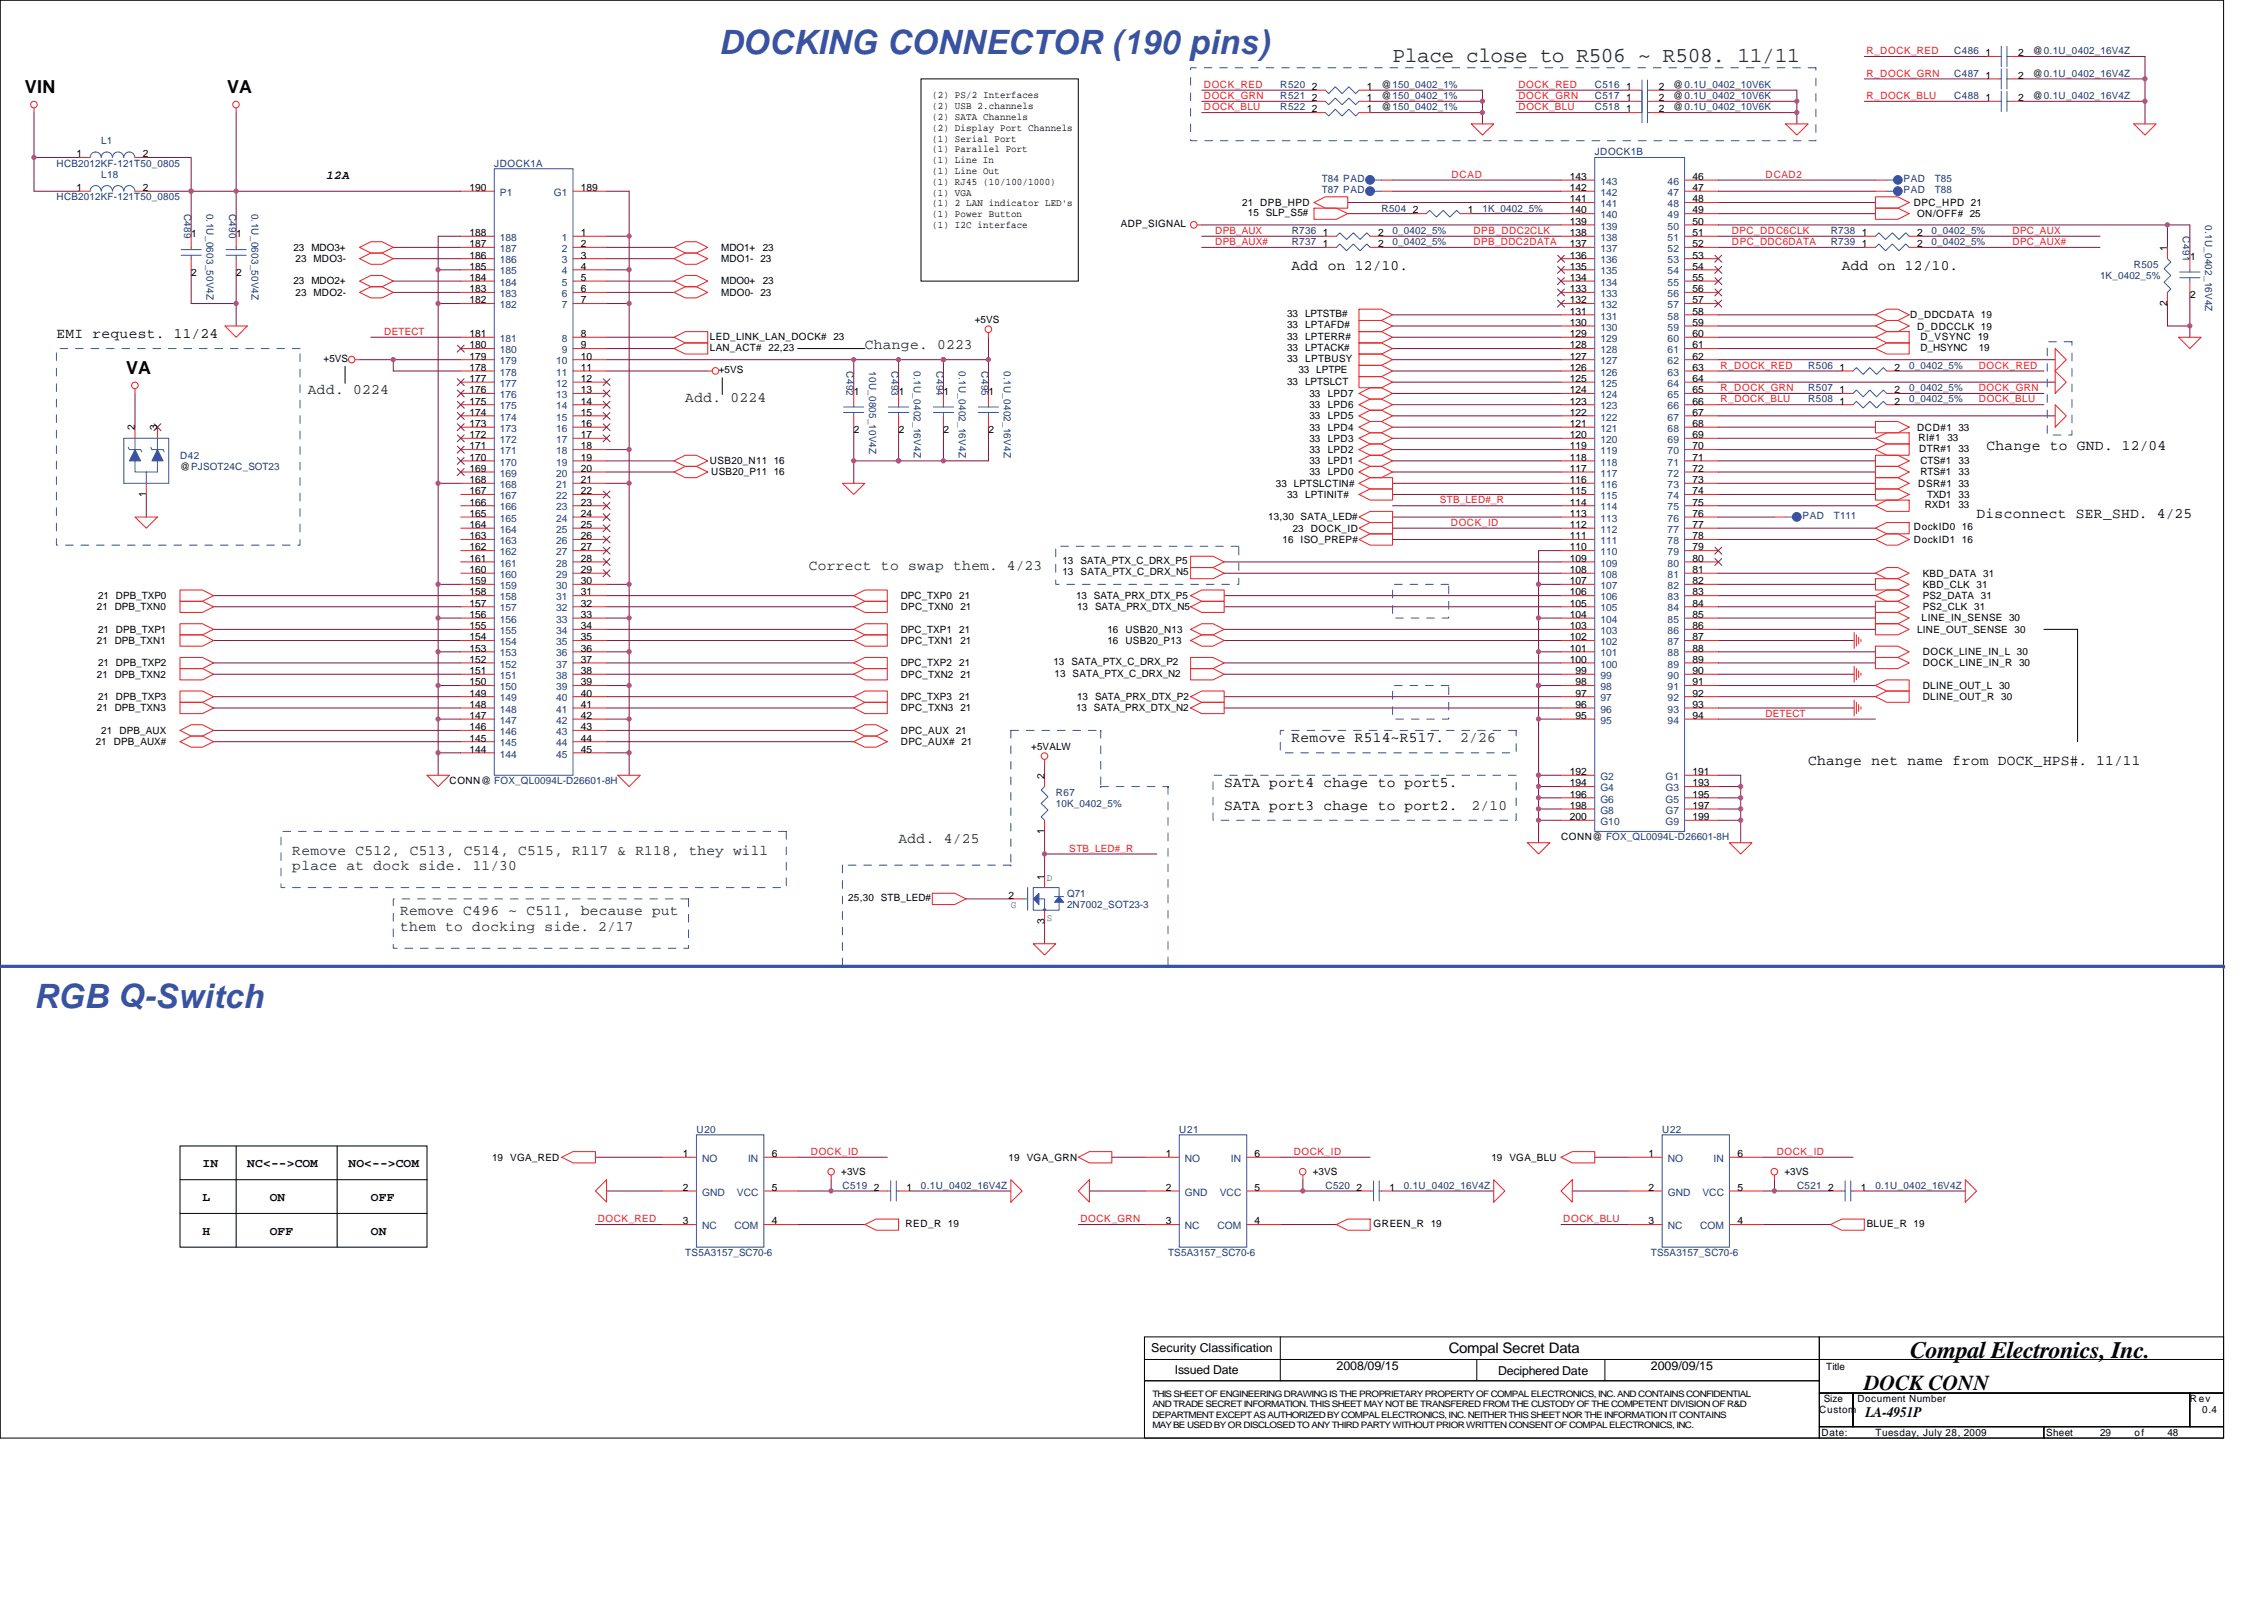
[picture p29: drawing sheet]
<svg xmlns="http://www.w3.org/2000/svg" width="297mm" height="210mm" viewBox="0 0 297 210" stroke-linecap="round" stroke-linejoin="round" font-family="sans-serif">
<defs><g id="words">
<g font-size="4.4" fill="#3953a4">
<text x="94.3" y="7">DOCKING CONNECTOR (190 pins)</text>
<text x="4.5" y="132.3">RGB Q-Switch</text>
</g>
<text font-size="3.1" fill="#010202" x="250.6" y="178.1">Compal Electronics, Inc.</text>
<text font-size="2.8" fill="#1c401c" x="182.7" y="8.2">Place close to R506 ~ R508. 11/11</text>
<text font-size="2.8" fill="#010202" x="244.6" y="182.3">DOCK CONN</text>
<g font-size="2.3" fill="#010202">
<text x="3.3" y="12.2">VIN</text>
<text x="29.8" y="12.2">VA</text>
<text x="16.5" y="49.1">VA</text>
</g>
<g font-size="1.9" fill="#010202">
<text x="169.5" y="35.5">Add on 12/10.</text>
<text x="241.6" y="35.5">Add on 12/10.</text>
<text x="7.4" y="44.3">EMI request. 11/24</text>
<text x="260.6" y="59">Change to GND. 12/04</text>
<text x="259.3" y="67.9">Disconnect SER_SHD. 4/25</text>
<text x="169.5" y="97.3">Remove R514~R517.</text>
<text x="237.2" y="100.3">Change net name from DOCK_HPS#. 11/11</text>
<text x="160.6" y="103.2">SATA port4 chage to port5.</text>
<text x="160.6" y="106.2">SATA port3 chage to port2.</text>
<text x="190.1" y="177.5">Compal Secret Data</text>
<text x="244.7" y="185.9">LA-4951P</text>
</g>
<g font-size="1.9" fill="#1c401c">
<text x="113.5" y="45.8">Change. 0223</text>
<text x="40.4" y="51.7">Add. 0224</text>
<text x="89.9" y="52.7">Add. 0224</text>
<text x="106.1" y="74.8">Correct to swap them. 4/23</text>
<text x="191.6" y="97.3">2/26</text>
<text x="193.1" y="106.2">2/10</text>
<text x="38.4" y="112.1">Remove C512, C513, C514, C515, R117 &amp; R118, they will</text>
<text x="117.9" y="110.6">Add. 4/25</text>
<text x="38.4" y="114.1">place at dock side. 11/30</text>
<text x="52.5" y="120">Remove C496 ~ C511, because put</text>
<text x="52.5" y="122.1">them to docking side. 2/17</text>
</g>
<g font-size="1.6" fill="#010202">
<text x="42.8" y="23.5">12A</text>
<text x="26.6" y="153.1">IN</text>
<text x="32.4" y="153.1">NC&lt;--&gt;COM</text>
<text x="45.7" y="153.1">NO&lt;--&gt;COM</text>
<text x="26.6" y="161.9">H</text>
<text x="26.6" y="157.5">L</text>
<text x="35.4" y="161.9">OFF</text>
<text x="35.4" y="157.5">ON</text>
<text x="48.7" y="161.9">ON</text>
<text x="48.7" y="157.5">OFF</text>
<text x="151" y="177.4">Security Classification</text>
<text x="175.3" y="179.7">2008/09/15</text>
<text x="216.6" y="179.7">2009/09/15</text>
<text x="154.1" y="180.2">Issued Date</text>
<text x="196.6" y="180.3">Deciphered Date</text>
</g>
<g font-size="1.3" fill="#ed2024">
<text x="158" y="11.5">DOCK_RED</text>
<text x="199.2" y="11.5">DOCK_RED</text>
<text x="244.9" y="7.1">R_DOCK_RED</text>
<text x="244.9" y="10.1">R_DOCK_GRN</text>
<text x="158" y="14.5">DOCK_BLU</text>
<text x="158" y="13">DOCK_GRN</text>
<text x="199.2" y="14.5">DOCK_BLU</text>
<text x="199.2" y="13">DOCK_GRN</text>
<text x="244.9" y="13">R_DOCK_BLU</text>
<text x="190.5" y="23.3">DCAD</text>
<text x="231.6" y="23.3">DCAD2</text>
<text x="159.4" y="30.7">DPB_AUX</text>
<text x="159.4" y="32.1">DPB_AUX#</text>
<text x="193.3" y="32.1">DPB_DDC2DATA</text>
<text x="193.3" y="30.7">DPB_DDC2CLK</text>
<text x="227.2" y="30.7">DPC_DDC6CLK</text>
<text x="227.2" y="32.1">DPC_DDC6DATA</text>
<text x="264" y="30.7">DPC_AUX</text>
<text x="264" y="32.1">DPC_AUX#</text>
<text x="50.4" y="43.9">DETECT</text>
<text x="225.7" y="48.4">R_DOCK_RED</text>
<text x="225.7" y="52.8">R_DOCK_BLU</text>
<text x="225.7" y="51.3">R_DOCK_GRN</text>
<text x="259.6" y="48.4">DOCK_RED</text>
<text x="259.6" y="51.3">DOCK_GRN</text>
<text x="259.6" y="52.8">DOCK_BLU</text>
<text x="188.9" y="66">STB_LED#_R</text>
<text x="190.4" y="69">DOCK_ID</text>
<text x="231.6" y="94">DETECT</text>
<text x="140.3" y="111.7">STB_LED#_R</text>
<text x="106.4" y="151.5">DOCK_ID</text>
<text x="169.8" y="151.5">DOCK_ID</text>
<text x="233.1" y="151.5">DOCK_ID</text>
<text x="78.4" y="160.3">DOCK_RED</text>
<text x="141.8" y="160.3">DOCK_GRN</text>
<text x="205.1" y="160.3">DOCK_BLU</text>
</g>
<g font-size="1.3" fill="#282973">
<text x="168" y="11.5">R520</text>
<text x="209.3" y="11.5">C516</text>
<text x="256.4" y="7.1">C486</text>
<text x="256.4" y="10.1">C487</text>
<text x="168" y="14.5">R522</text>
<text x="168" y="13">R521</text>
<text x="209.3" y="13">C517</text>
<text x="209.3" y="14.5">C518</text>
<text x="256.4" y="13">C488</text>
<text x="7.4" y="21.8">HCB2012KF-121T50_0805</text>
<text x="13.3" y="23.3">L18</text>
<text x="13.3" y="18.9">L1</text>
<text x="64.9" y="21.8">JDOCK1A</text>
<text x="173.4" y="23.9">T84 PAD</text>
<text x="209.2" y="20.4">JDOCK1B</text>
<text x="249.7" y="23.9">PAD</text>
<text x="253.9" y="23.9">T85</text>
<text x="7.4" y="26.3">HCB2012KF-121T50_0805</text>
<text x="24.1" y="28" transform="rotate(90 24.1 28)">C489</text>
<text x="27.1" y="28" transform="rotate(90 27.1 28)">0.1U_0603_50V4Z</text>
<text x="30.1" y="28" transform="rotate(90 30.1 28)">C490</text>
<text x="33" y="28" transform="rotate(90 33 28)">0.1U_0603_50V4Z</text>
<text x="173.4" y="25.4">T87 PAD</text>
<text x="181.3" y="27.7">R504</text>
<text x="194.5" y="27.7">1K_0402_5%</text>
<text x="249.7" y="25.4">PAD</text>
<text x="253.9" y="25.4">T88</text>
<text x="289.3" y="29.5" transform="rotate(90 289.3 29.5)">0.1U_0402_16V4Z</text>
<text x="169.5" y="30.7">R736</text>
<text x="169.5" y="32.2">R737</text>
<text x="182.7" y="30.7">0_0402_5%</text>
<text x="182.7" y="32.2">0_0402_5%</text>
<text x="240.2" y="32.2">R739</text>
<text x="240.2" y="30.7">R738</text>
<text x="253.4" y="32.2">0_0402_5%</text>
<text x="253.4" y="30.7">0_0402_5%</text>
<text x="280" y="35.1">R505</text>
<text x="286.4" y="31" transform="rotate(90 286.4 31)">C491</text>
<text x="275.5" y="36.6">1K_0402_5%</text>
<text x="111.1" y="48.7" transform="rotate(90 111.1 48.7)">C492</text>
<text x="114" y="48.7" transform="rotate(90 114 48.7)">10U_0805_10V4Z</text>
<text x="117" y="48.7" transform="rotate(90 117 48.7)">C493</text>
<text x="119.9" y="48.7" transform="rotate(90 119.9 48.7)">0.1U_0402_16V4Z</text>
<text x="122.8" y="48.7" transform="rotate(90 122.8 48.7)">C494</text>
<text x="125.8" y="48.7" transform="rotate(90 125.8 48.7)">0.1U_0402_16V4Z</text>
<text x="128.8" y="48.7" transform="rotate(90 128.8 48.7)">C495</text>
<text x="131.7" y="48.7" transform="rotate(90 131.7 48.7)">0.1U_0402_16V4Z</text>
<text x="237.3" y="52.8">R508</text>
<text x="237.3" y="51.3">R507</text>
<text x="237.3" y="48.4">R506</text>
<text x="250.5" y="52.8">0_0402_5%</text>
<text x="250.5" y="51.3">0_0402_5%</text>
<text x="250.5" y="48.4">0_0402_5%</text>
<text x="23.6" y="60.2">D42</text>
<text x="236.5" y="68.1">PAD</text>
<text x="240.6" y="68.1">T111</text>
<text x="138.5" y="105.8">10K_0402_5%</text>
<text x="138.5" y="104.3">R67</text>
<text x="140" y="117.6">Q71</text>
<text x="140" y="119.1">2N7002_SOT23-3</text>
<text x="91.4" y="148.5">U20</text>
<text x="154.7" y="148.5">U21</text>
<text x="218.1" y="148.5">U22</text>
<text x="110.6" y="155.9">C519</text>
<text x="120.8" y="155.9">0.1U_0402_16V4Z</text>
<text x="173.9" y="155.9">C520</text>
<text x="184.2" y="155.9">0.1U_0402_16V4Z</text>
<text x="235.8" y="155.9">C521</text>
<text x="246.1" y="155.9">0.1U_0402_16V4Z</text>
<text x="89.9" y="164.8">TS5A3157_SC70-6</text>
<text x="153.2" y="164.8">TS5A3157_SC70-6</text>
<text x="216.6" y="164.8">TS5A3157_SC70-6</text>
</g>
<g font-size="1.3" fill="#010202">
<text x="172.1" y="11.8">2</text>
<text x="179.3" y="11.8">1</text>
<text x="181.2" y="11.5">@150_0402_1%</text>
<text x="213.4" y="11.8">1</text>
<text x="217.6" y="11.8">2</text>
<text x="219.5" y="11.5">@0.1U_0402_10V6K</text>
<text x="260.5" y="7.4">1</text>
<text x="260.5" y="10.3">1</text>
<text x="264.8" y="7.4">2</text>
<text x="264.8" y="10.3">2</text>
<text x="266.7" y="7.1">@0.1U_0402_16V4Z</text>
<text x="266.7" y="10.1">@0.1U_0402_16V4Z</text>
<text x="122.3" y="12.9">(2) PS/2 Interfaces</text>
<text x="122.3" y="14.3">(2) USB 2.channels</text>
<text x="122.3" y="15.7">(2) SATA Channels</text>
<text x="122.3" y="17.1">(2) Display Port Channels</text>
<text x="172.1" y="14.7">2</text>
<text x="172.1" y="13.3">2</text>
<text x="179.3" y="14.7">1</text>
<text x="179.3" y="13.3">1</text>
<text x="181.2" y="14.5">@150_0402_1%</text>
<text x="181.2" y="13">@150_0402_1%</text>
<text x="213.4" y="13.3">1</text>
<text x="213.4" y="14.7">1</text>
<text x="217.6" y="13.3">2</text>
<text x="217.6" y="14.7">2</text>
<text x="219.5" y="13">@0.1U_0402_10V6K</text>
<text x="219.5" y="14.5">@0.1U_0402_10V6K</text>
<text x="260.5" y="13.3">1</text>
<text x="264.8" y="13.3">2</text>
<text x="266.7" y="13">@0.1U_0402_16V4Z</text>
<text x="10.1" y="20.6">1</text>
<text x="18.8" y="20.6">2</text>
<text x="122.3" y="18.6">(1) Serial Port</text>
<text x="122.3" y="20">(1) Parallel Port</text>
<text x="122.3" y="21.4">(1) Line In</text>
<text x="122.3" y="22.8">(1) Line Out</text>
<text x="206" y="23.6">143</text>
<text x="222.1" y="23.6">46</text>
<text x="10.1" y="25.1">1</text>
<text x="18.8" y="25.1">2</text>
<text x="61.6" y="25.1">190</text>
<text x="76.2" y="25.1">189</text>
<text x="122.3" y="24.2">(1) RJ45 (10/100/1000)</text>
<text x="122.3" y="25.7">(1) VGA</text>
<text x="122.3" y="27.1">(1) 2 LAN indicator LED's</text>
<text x="122.3" y="28.5">(1) Power Button</text>
<text x="122.3" y="29.9">(1) I2C interface</text>
<text x="147.1" y="29.8">ADP_SIGNAL</text>
<text x="163" y="27">21 DPB_HPD</text>
<text x="163.7" y="28.3">15 SLP_S5#</text>
<text x="185.4" y="28">2</text>
<text x="192.6" y="28">1</text>
<text x="206" y="29.5">139</text>
<text x="206" y="28">140</text>
<text x="206" y="26.5">141</text>
<text x="206" y="25.1">142</text>
<text x="222.1" y="26.5">48</text>
<text x="222.1" y="28">49</text>
<text x="222.1" y="29.5">50</text>
<text x="222.1" y="25.1">47</text>
<text x="251.1" y="27">DPC_HPD 21</text>
<text x="251.5" y="28.5">ON/OFF# 25</text>
<text x="25.1" y="31.1">1</text>
<text x="31" y="31.1">1</text>
<text x="38.5" y="32.9">23 MDO3+</text>
<text x="38.8" y="34.4">23</text>
<text x="41.1" y="34.4">MDO3-</text>
<text x="61.6" y="35.4">185</text>
<text x="61.6" y="33.9">186</text>
<text x="61.6" y="32.4">187</text>
<text x="61.6" y="31">188</text>
<text x="76.2" y="31">1</text>
<text x="76.2" y="32.4">2</text>
<text x="76.2" y="33.9">3</text>
<text x="76.2" y="35.4">4</text>
<text x="94.6" y="32.9">MDO1+</text>
<text x="94.6" y="34.4">MDO1- 23</text>
<text x="100.1" y="32.9">23</text>
<text x="173.6" y="31">1</text>
<text x="173.6" y="32.4">1</text>
<text x="180.8" y="31">2</text>
<text x="180.8" y="32.4">2</text>
<text x="206" y="35.4">135</text>
<text x="206" y="33.9">136</text>
<text x="206" y="32.4">137</text>
<text x="206" y="31">138</text>
<text x="222.1" y="31">51</text>
<text x="222.1" y="32.4">52</text>
<text x="222.1" y="33.9">53</text>
<text x="222.1" y="35.4">54</text>
<text x="244.3" y="32.4">1</text>
<text x="244.3" y="31">1</text>
<text x="251.5" y="32.4">2</text>
<text x="251.5" y="31">2</text>
<text x="284.3" y="32.9" transform="rotate(-90 284.3 32.9)">1</text>
<text x="287.3" y="34.1">1</text>
<text x="25.1" y="36.2">2</text>
<text x="31" y="36.2">2</text>
<text x="38.5" y="37.3">23 MDO2+</text>
<text x="38.8" y="38.8">23</text>
<text x="41.1" y="38.8">MDO2-</text>
<text x="61.6" y="39.8">182</text>
<text x="61.6" y="38.3">183</text>
<text x="61.6" y="36.8">184</text>
<text x="76.2" y="36.8">5</text>
<text x="76.2" y="38.3">6</text>
<text x="76.2" y="39.8">7</text>
<text x="94.6" y="37.3">MDO0+</text>
<text x="94.6" y="38.8">MDO0- 23</text>
<text x="100.1" y="37.3">23</text>
<text x="168.9" y="41.6">33</text>
<text x="171.2" y="41.6">LPTSTB#</text>
<text x="206" y="41.3">131</text>
<text x="206" y="39.8">132</text>
<text x="206" y="38.3">133</text>
<text x="206" y="36.8">134</text>
<text x="222.1" y="36.8">55</text>
<text x="222.1" y="38.3">56</text>
<text x="222.1" y="39.8">57</text>
<text x="222.1" y="41.3">58</text>
<text x="250.6" y="41.7">D_DDCDATA 19</text>
<text x="284.3" y="40.1" transform="rotate(-90 284.3 40.1)">2</text>
<text x="287.3" y="39.1">2</text>
<text x="42.5" y="47.5">+5VS</text>
<text x="61.6" y="47.2">179</text>
<text x="61.6" y="45.7">180</text>
<text x="61.6" y="44.2">181</text>
<text x="76.2" y="47.2">10</text>
<text x="76.2" y="44.2">8</text>
<text x="76.2" y="45.7">9</text>
<text x="93.2" y="46">LAN_ACT# 22,23</text>
<text x="93.2" y="44.5">LED_LINK_LAN_DOCK# 23</text>
<text x="127.9" y="42.3">+5VS</text>
<text x="168.9" y="47.5">33</text>
<text x="168.9" y="46">33</text>
<text x="168.9" y="43.1">33</text>
<text x="168.9" y="44.5">33</text>
<text x="171.2" y="46">LPTACK#</text>
<text x="171.2" y="43.1">LPTAFD#</text>
<text x="171.2" y="44.5">LPTERR#</text>
<text x="171.3" y="47.5">LPTBUSY</text>
<text x="206" y="47.2">127</text>
<text x="206" y="45.7">128</text>
<text x="206" y="44.2">129</text>
<text x="206" y="42.7">130</text>
<text x="222.1" y="42.7">59</text>
<text x="222.1" y="44.2">60</text>
<text x="222.1" y="45.7">61</text>
<text x="222.1" y="47.2">62</text>
<text x="251.5" y="43.2">D_DDCCLK 19</text>
<text x="252" y="44.5">D_VSYNC 19</text>
<text x="252" y="46">D_HSYNC</text>
<text x="259.6" y="46">19</text>
<text x="61.6" y="53.1">175</text>
<text x="61.6" y="51.6">176</text>
<text x="61.6" y="50.1">177</text>
<text x="61.6" y="48.6">178</text>
<text x="76.2" y="48.6">11</text>
<text x="76.2" y="50.1">12</text>
<text x="76.2" y="51.6">13</text>
<text x="76.2" y="53.1">14</text>
<text x="94.3" y="49">+5VS</text>
<text x="112" y="51.7">1</text>
<text x="117.9" y="51.7">1</text>
<text x="123.8" y="51.7">1</text>
<text x="129.7" y="51.7">1</text>
<text x="168.9" y="50.4">33</text>
<text x="170.3" y="49">33 LPTPE</text>
<text x="171.2" y="50.4">LPTSLCT</text>
<text x="171.8" y="52">33</text>
<text x="171.8" y="53.5">33</text>
<text x="174.2" y="52">LPD7</text>
<text x="174.2" y="53.5">LPD6</text>
<text x="206" y="53.1">123</text>
<text x="206" y="51.6">124</text>
<text x="206" y="50.1">125</text>
<text x="206" y="48.6">126</text>
<text x="222.1" y="48.6">63</text>
<text x="222.1" y="50.1">64</text>
<text x="222.1" y="51.6">65</text>
<text x="222.1" y="53.1">66</text>
<text x="241.3" y="53.1">1</text>
<text x="241.3" y="51.6">1</text>
<text x="241.3" y="48.6">1</text>
<text x="248.6" y="53.1">2</text>
<text x="248.6" y="51.6">2</text>
<text x="248.6" y="48.6">2</text>
<text x="17.7" y="56.4" transform="rotate(-90 17.7 56.4)">2</text>
<text x="20.6" y="56.4" transform="rotate(-90 20.6 56.4)">3</text>
<text x="61.6" y="58.9">171</text>
<text x="61.6" y="57.5">172</text>
<text x="61.6" y="56">173</text>
<text x="61.6" y="54.5">174</text>
<text x="76.2" y="54.5">15</text>
<text x="76.2" y="56">16</text>
<text x="76.2" y="57.5">17</text>
<text x="76.2" y="58.9">18</text>
<text x="112" y="56.8">2</text>
<text x="117.9" y="56.8">2</text>
<text x="123.8" y="56.8">2</text>
<text x="129.7" y="56.8">2</text>
<text x="171.8" y="55">33</text>
<text x="171.8" y="56.5">33</text>
<text x="171.8" y="58">33</text>
<text x="171.8" y="59.4">33</text>
<text x="174.2" y="55">LPD5</text>
<text x="174.2" y="56.5">LPD4</text>
<text x="174.2" y="58">LPD3</text>
<text x="174.2" y="59.4">LPD2</text>
<text x="206" y="58.9">119</text>
<text x="206" y="57.5">120</text>
<text x="206" y="56">121</text>
<text x="206" y="54.5">122</text>
<text x="222.1" y="54.5">67</text>
<text x="222.1" y="56">68</text>
<text x="222.1" y="57.5">69</text>
<text x="222.1" y="58.9">70</text>
<text x="251.5" y="56.5">DCD#1 33</text>
<text x="251.7" y="57.8">RI#1 33</text>
<text x="251.8" y="59.3">DTR#1 33</text>
<text x="19.2" y="65.2" transform="rotate(-90 19.2 65.2)">1</text>
<text x="23.6" y="61.6">@PJSOT24C_SOT23</text>
<text x="61.6" y="64.8">167</text>
<text x="61.6" y="63.4">168</text>
<text x="61.6" y="61.9">169</text>
<text x="61.6" y="60.4">170</text>
<text x="76.2" y="60.4">19</text>
<text x="76.2" y="61.9">20</text>
<text x="76.2" y="63.4">21</text>
<text x="76.2" y="64.8">22</text>
<text x="93.2" y="60.9">USB20_N11 16</text>
<text x="93.3" y="62.4">USB20_P11 16</text>
<text x="167.4" y="63.8">33 LPTSLCTIN#</text>
<text x="168.9" y="65.3">33</text>
<text x="171.2" y="65.3">LPTINIT#</text>
<text x="171.8" y="60.9">33</text>
<text x="171.8" y="62.4">33</text>
<text x="174.2" y="60.9">LPD1</text>
<text x="174.2" y="62.4">LPD0</text>
<text x="206" y="64.8">115</text>
<text x="206" y="63.4">116</text>
<text x="206" y="61.9">117</text>
<text x="206" y="60.4">118</text>
<text x="222.1" y="60.4">71</text>
<text x="222.1" y="61.9">72</text>
<text x="222.1" y="63.4">73</text>
<text x="222.1" y="64.8">74</text>
<text x="251.7" y="63.8">DSR#1 33</text>
<text x="252" y="60.9">CTS#1</text>
<text x="252" y="62.4">RTS#1</text>
<text x="252.8" y="65.3">TXD1 33</text>
<text x="257" y="60.9">33</text>
<text x="257" y="62.4">33</text>
<text x="61.6" y="70.7">163</text>
<text x="61.6" y="69.3">164</text>
<text x="61.6" y="67.8">165</text>
<text x="61.6" y="66.3">166</text>
<text x="76.2" y="66.3">23</text>
<text x="76.2" y="67.8">24</text>
<text x="76.2" y="69.3">25</text>
<text x="76.2" y="70.7">26</text>
<text x="166.4" y="68.3">13,30 SATA_LED#</text>
<text x="168.3" y="71.2">16</text>
<text x="169.6" y="69.7">23</text>
<text x="170.6" y="71.2">ISO_PREP#</text>
<text x="172" y="69.7">DOCK_ID</text>
<text x="206" y="70.7">111</text>
<text x="206" y="69.3">112</text>
<text x="206" y="67.8">113</text>
<text x="206" y="66.3">114</text>
<text x="222.1" y="66.3">75</text>
<text x="222.1" y="67.8">76</text>
<text x="222.1" y="69.3">77</text>
<text x="222.1" y="70.7">78</text>
<text x="251.1" y="71.2">DockID1 16</text>
<text x="251.1" y="69.6">DockID0 16</text>
<text x="252.5" y="66.6">RXD1</text>
<text x="257" y="66.6">33</text>
<text x="61.6" y="76.6">159</text>
<text x="61.6" y="75.2">160</text>
<text x="61.6" y="73.7">161</text>
<text x="61.6" y="72.2">162</text>
<text x="76.2" y="72.2">27</text>
<text x="76.2" y="73.7">28</text>
<text x="76.2" y="75.2">29</text>
<text x="76.2" y="76.6">30</text>
<text x="139.4" y="75.5">13</text>
<text x="139.4" y="74">13</text>
<text x="141.8" y="75.5">SATA_PTX_C_DRX_N5</text>
<text x="141.8" y="74">SATA_PTX_C_DRX_P5</text>
<text x="206" y="76.6">107</text>
<text x="206" y="75.2">108</text>
<text x="206" y="73.7">109</text>
<text x="206" y="72.2">110</text>
<text x="222.1" y="72.2">79</text>
<text x="222.1" y="73.7">80</text>
<text x="222.1" y="75.2">81</text>
<text x="222.1" y="76.6">82</text>
<text x="252.3" y="75.6">KBD_DATA 31</text>
<text x="252.3" y="77.1">KBD_CLK 31</text>
<text x="12.7" y="80">21 DPB_TXN0</text>
<text x="12.9" y="83">21 DPB_TXP1</text>
<text x="12.9" y="78.6">21 DPB_TXP0</text>
<text x="61.6" y="84">154</text>
<text x="61.6" y="82.5">155</text>
<text x="61.6" y="81">156</text>
<text x="61.6" y="79.6">157</text>
<text x="61.6" y="78.1">158</text>
<text x="76.2" y="78.1">31</text>
<text x="76.2" y="79.6">32</text>
<text x="76.2" y="81">33</text>
<text x="76.2" y="82.5">34</text>
<text x="76.2" y="84">35</text>
<text x="118.2" y="78.6">DPC_TXP0</text>
<text x="118.2" y="83">DPC_TXP1</text>
<text x="118.2" y="80">DPC_TXN0</text>
<text x="125.9" y="78.6">21</text>
<text x="125.9" y="83">21</text>
<text x="126" y="80">21</text>
<text x="141.2" y="78.6">13 SATA_PRX_DTX_P5</text>
<text x="141.3" y="80">13 SATA_PRX_DTX_N5</text>
<text x="145.3" y="83">16 USB20_N13</text>
<text x="206" y="84">102</text>
<text x="206" y="82.5">103</text>
<text x="206" y="81">104</text>
<text x="206" y="79.6">105</text>
<text x="206" y="78.1">106</text>
<text x="222.1" y="78.1">83</text>
<text x="222.1" y="79.6">84</text>
<text x="222.1" y="81">85</text>
<text x="222.1" y="82.5">86</text>
<text x="222.1" y="84">87</text>
<text x="251.5" y="83">LINE_OUT_SENSE 30</text>
<text x="252.1" y="81.5">LINE_IN_SENSE 30</text>
<text x="252.3" y="80">PS2_CLK 31</text>
<text x="252.3" y="78.6">PS2_DATA 31</text>
<text x="12.7" y="88.9">21 DPB_TXN2</text>
<text x="12.7" y="84.5">21 DPB_TXN1</text>
<text x="12.9" y="87.4">21 DPB_TXP2</text>
<text x="61.6" y="89.9">150</text>
<text x="61.6" y="88.4">151</text>
<text x="61.6" y="86.9">152</text>
<text x="61.6" y="85.5">153</text>
<text x="76.2" y="85.5">36</text>
<text x="76.2" y="86.9">37</text>
<text x="76.2" y="88.4">38</text>
<text x="76.2" y="89.9">39</text>
<text x="118.2" y="88.9">DPC_TXN2</text>
<text x="118.2" y="87.4">DPC_TXP2</text>
<text x="118.2" y="84.5">DPC_TXN1</text>
<text x="125.9" y="87.4">21</text>
<text x="126" y="88.9">21</text>
<text x="126" y="84.5">21</text>
<text x="138.2" y="87.3">13</text>
<text x="138.4" y="88.7">13</text>
<text x="140.6" y="87.3">SATA_PTX_C_DRX_P2</text>
<text x="140.7" y="88.7">SATA_PTX_C_DRX_N2</text>
<text x="145.3" y="84.5">16 USB20_P13</text>
<text x="206" y="86.9">100</text>
<text x="206" y="85.5">101</text>
<text x="206.7" y="89.9">98</text>
<text x="206.7" y="88.4">99</text>
<text x="222.1" y="85.5">88</text>
<text x="222.1" y="86.9">89</text>
<text x="222.1" y="88.4">90</text>
<text x="222.1" y="89.9">91</text>
<text x="252.3" y="85.9">DOCK_LINE_IN_L 30</text>
<text x="252.3" y="87.4">DOCK_LINE_IN_R 30</text>
<text x="12.7" y="93.3">21 DPB_TXN3</text>
<text x="12.9" y="91.8">21 DPB_TXP3</text>
<text x="61.6" y="95.8">146</text>
<text x="61.6" y="94.3">147</text>
<text x="61.6" y="92.8">148</text>
<text x="61.6" y="91.4">149</text>
<text x="76.2" y="91.4">40</text>
<text x="76.2" y="92.8">41</text>
<text x="76.2" y="94.3">42</text>
<text x="76.2" y="95.8">43</text>
<text x="118.2" y="91.8">DPC_TXP3</text>
<text x="118.2" y="93.3">DPC_TXN3</text>
<text x="125.9" y="91.8">21</text>
<text x="126" y="93.3">21</text>
<text x="141.2" y="93.3">13 SATA_PRX_DTX_N2</text>
<text x="141.3" y="91.8">13 SATA_PRX_DTX_P2</text>
<text x="206.7" y="94.3">95</text>
<text x="206.7" y="92.8">96</text>
<text x="206.7" y="91.4">97</text>
<text x="222.1" y="91.4">92</text>
<text x="222.1" y="92.8">93</text>
<text x="222.1" y="94.3">94</text>
<text x="252.3" y="90.4">DLINE_OUT_L 30</text>
<text x="252.3" y="91.8">DLINE_OUT_R 30</text>
<text x="12.6" y="97.7">21 DPB_AUX#</text>
<text x="13.3" y="96.2">21</text>
<text x="15.7" y="96.2">DPB_AUX</text>
<text x="61.6" y="98.7">144</text>
<text x="61.6" y="97.3">145</text>
<text x="76.2" y="97.3">44</text>
<text x="76.2" y="98.7">45</text>
<text x="118.2" y="97.7">DPC_AUX# 21</text>
<text x="118.2" y="96.2">DPC_AUX 21</text>
<text x="135.3" y="98.3">+5VALW</text>
<text x="206" y="101.7">192</text>
<text x="222.1" y="101.7">191</text>
<text x="59" y="102.9">CONN@ FOX_QL0094L-D26601-8H</text>
<text x="137" y="102.1" transform="rotate(-90 137 102.1)">2</text>
<text x="206" y="103.1">194</text>
<text x="206" y="104.6">196</text>
<text x="206" y="106.1">198</text>
<text x="206" y="107.6">200</text>
<text x="222.1" y="103.1">193</text>
<text x="222.1" y="104.6">195</text>
<text x="222.1" y="106.1">197</text>
<text x="222.1" y="107.6">199</text>
<text x="137" y="109.4" transform="rotate(-90 137 109.4)">1</text>
<text x="204.8" y="110.2">CONN@ FOX_QL0094L-D26601-8H</text>
<text x="111.3" y="118.2">25,30 STB_LED#</text>
<text x="132.3" y="117.9">2</text>
<text x="137" y="115.4" transform="rotate(-90 137 115.4)">1</text>
<text x="137" y="121.2" transform="rotate(-90 137 121.2)">3</text>
<text x="64.6" y="152.2">19</text>
<text x="66.9" y="152.2">VGA_RED</text>
<text x="89.6" y="151.8">1</text>
<text x="101.3" y="151.8">6</text>
<text x="110.4" y="154.1">+3VS</text>
<text x="132.3" y="152.2">19</text>
<text x="134.7" y="152.2">VGA_GRN</text>
<text x="152.9" y="151.8">1</text>
<text x="164.6" y="151.8">6</text>
<text x="172.3" y="154.1">+3VS</text>
<text x="195.7" y="152.2">19 VGA_BLU</text>
<text x="216.3" y="151.8">1</text>
<text x="227.9" y="151.8">6</text>
<text x="234.1" y="154.1">+3VS</text>
<text x="89.6" y="156.2">2</text>
<text x="89.6" y="160.6">3</text>
<text x="101.3" y="156.2">5</text>
<text x="101.3" y="160.6">4</text>
<text x="114.6" y="156.2">2</text>
<text x="118.8" y="160.9">RED_R 19</text>
<text x="118.9" y="156.2">1</text>
<text x="152.9" y="156.2">2</text>
<text x="152.9" y="160.6">3</text>
<text x="164.6" y="160.6">4</text>
<text x="164.6" y="156.2">5</text>
<text x="178" y="156.2">2</text>
<text x="180.2" y="160.9">GREEN_R 19</text>
<text x="182.3" y="156.2">1</text>
<text x="216.3" y="156.2">2</text>
<text x="216.3" y="160.6">3</text>
<text x="227.9" y="160.6">4</text>
<text x="227.9" y="156.2">5</text>
<text x="239.9" y="156.2">2</text>
<text x="244.2" y="156.2">1</text>
<text x="244.9" y="160.9">BLUE_R 19</text>
<text x="239.6" y="179.6">Title</text>
<text x="238.7" y="185.4">Custom</text>
<text x="239.3" y="183.9">Size</text>
<text x="243.7" y="183.9">Document Number</text>
<text x="287.3" y="183.9">R ev</text>
<text x="288.9" y="185.4">0.4</text>
<text x="239" y="188.3">Date:</text>
<text x="246.1" y="188.3">Tuesday, July 28, 2009</text>
<text x="268.5" y="188.3">Sheet</text>
<text x="275.5" y="188.3">29</text>
<text x="280.1" y="188.3">of</text>
<text x="284.4" y="188.3">48</text>
</g>
<g font-size="1.3" fill="#1d437e">
<text x="65.6" y="25.7">P1</text>
<text x="72.7" y="25.7">G1</text>
<text x="210" y="28.6">140</text>
<text x="210" y="27.2">141</text>
<text x="210" y="24.2">143</text>
<text x="210" y="25.7">142</text>
<text x="218.8" y="27.2">48</text>
<text x="218.8" y="28.6">49</text>
<text x="218.8" y="25.7">47</text>
<text x="218.8" y="24.2">46</text>
<text x="65.6" y="34.5">186</text>
<text x="65.6" y="33.1">187</text>
<text x="65.6" y="31.6">188</text>
<text x="73.7" y="31.6">1</text>
<text x="73.7" y="33.1">2</text>
<text x="73.7" y="34.5">3</text>
<text x="210" y="34.5">136</text>
<text x="210" y="33.1">137</text>
<text x="210" y="31.6">138</text>
<text x="210" y="30.1">139</text>
<text x="218.8" y="30.1">50</text>
<text x="218.8" y="31.6">51</text>
<text x="218.8" y="33.1">52</text>
<text x="218.8" y="34.5">53</text>
<text x="65.6" y="40.4">182</text>
<text x="65.6" y="39">183</text>
<text x="65.6" y="37.5">184</text>
<text x="65.6" y="36">185</text>
<text x="73.7" y="36">4</text>
<text x="73.7" y="37.5">5</text>
<text x="73.7" y="39">6</text>
<text x="73.7" y="40.4">7</text>
<text x="210" y="41.9">131</text>
<text x="210" y="40.4">132</text>
<text x="210" y="39">133</text>
<text x="210" y="37.5">134</text>
<text x="210" y="36">135</text>
<text x="218.8" y="36">54</text>
<text x="218.8" y="37.5">55</text>
<text x="218.8" y="39">56</text>
<text x="218.8" y="40.4">57</text>
<text x="218.8" y="41.9">58</text>
<text x="65.6" y="47.8">179</text>
<text x="65.6" y="46.3">180</text>
<text x="65.6" y="44.8">181</text>
<text x="73" y="47.8">10</text>
<text x="73.7" y="44.8">8</text>
<text x="73.7" y="46.3">9</text>
<text x="210" y="47.8">127</text>
<text x="210" y="46.3">128</text>
<text x="210" y="44.8">129</text>
<text x="210" y="43.4">130</text>
<text x="218.8" y="43.4">59</text>
<text x="218.8" y="44.8">60</text>
<text x="218.8" y="46.3">61</text>
<text x="218.8" y="47.8">62</text>
<text x="65.6" y="53.7">175</text>
<text x="65.6" y="52.2">176</text>
<text x="65.6" y="50.7">177</text>
<text x="65.6" y="49.3">178</text>
<text x="73" y="49.3">11</text>
<text x="73" y="50.7">12</text>
<text x="73" y="52.2">13</text>
<text x="73" y="53.7">14</text>
<text x="210" y="53.7">123</text>
<text x="210" y="52.2">124</text>
<text x="210" y="50.7">125</text>
<text x="210" y="49.3">126</text>
<text x="218.8" y="49.3">63</text>
<text x="218.8" y="50.7">64</text>
<text x="218.8" y="52.2">65</text>
<text x="218.8" y="53.7">66</text>
<text x="65.6" y="59.6">171</text>
<text x="65.6" y="58.1">172</text>
<text x="65.6" y="56.6">173</text>
<text x="65.6" y="55.2">174</text>
<text x="73" y="55.2">15</text>
<text x="73" y="56.6">16</text>
<text x="73" y="58.1">17</text>
<text x="73" y="59.6">18</text>
<text x="210" y="59.6">119</text>
<text x="210" y="58.1">120</text>
<text x="210" y="56.6">121</text>
<text x="210" y="55.2">122</text>
<text x="218.8" y="55.2">67</text>
<text x="218.8" y="56.6">68</text>
<text x="218.8" y="58.1">69</text>
<text x="218.8" y="59.6">70</text>
<text x="65.6" y="65.5">167</text>
<text x="65.6" y="64">168</text>
<text x="65.6" y="62.5">169</text>
<text x="65.6" y="61.1">170</text>
<text x="73" y="61.1">19</text>
<text x="73" y="62.5">20</text>
<text x="73" y="64">21</text>
<text x="73" y="65.5">22</text>
<text x="210" y="65.5">115</text>
<text x="210" y="64">116</text>
<text x="210" y="62.5">117</text>
<text x="210" y="61.1">118</text>
<text x="218.8" y="61.1">71</text>
<text x="218.8" y="62.5">72</text>
<text x="218.8" y="64">73</text>
<text x="218.8" y="65.5">74</text>
<text x="65.6" y="71.4">163</text>
<text x="65.6" y="69.9">164</text>
<text x="65.6" y="68.4">165</text>
<text x="65.6" y="66.9">166</text>
<text x="73" y="66.9">23</text>
<text x="73" y="68.4">24</text>
<text x="73" y="69.9">25</text>
<text x="73" y="71.4">26</text>
<text x="210" y="71.4">111</text>
<text x="210" y="69.9">112</text>
<text x="210" y="68.4">113</text>
<text x="210" y="66.9">114</text>
<text x="218.8" y="66.9">75</text>
<text x="218.8" y="68.4">76</text>
<text x="218.8" y="69.9">77</text>
<text x="218.8" y="71.4">78</text>
<text x="65.6" y="77.3">159</text>
<text x="65.6" y="75.8">160</text>
<text x="65.6" y="74.3">161</text>
<text x="65.6" y="72.8">162</text>
<text x="73" y="72.8">27</text>
<text x="73" y="74.3">28</text>
<text x="73" y="75.8">29</text>
<text x="73" y="77.3">30</text>
<text x="210" y="77.3">107</text>
<text x="210" y="75.8">108</text>
<text x="210" y="74.3">109</text>
<text x="210" y="72.8">110</text>
<text x="218.8" y="72.8">79</text>
<text x="218.8" y="74.3">80</text>
<text x="218.8" y="75.8">81</text>
<text x="218.8" y="77.3">82</text>
<text x="65.6" y="83.2">155</text>
<text x="65.6" y="81.7">156</text>
<text x="65.6" y="80.2">157</text>
<text x="65.6" y="78.7">158</text>
<text x="73" y="78.7">31</text>
<text x="73" y="80.2">32</text>
<text x="73" y="81.7">33</text>
<text x="73" y="83.2">34</text>
<text x="210" y="83.2">103</text>
<text x="210" y="81.7">104</text>
<text x="210" y="80.2">105</text>
<text x="210" y="78.7">106</text>
<text x="218.8" y="78.7">83</text>
<text x="218.8" y="80.2">84</text>
<text x="218.8" y="81.7">85</text>
<text x="218.8" y="83.2">86</text>
<text x="65.6" y="89">151</text>
<text x="65.6" y="87.6">152</text>
<text x="65.6" y="86.1">153</text>
<text x="65.6" y="84.6">154</text>
<text x="73" y="84.6">35</text>
<text x="73" y="86.1">36</text>
<text x="73" y="87.6">37</text>
<text x="73" y="89">38</text>
<text x="210" y="89">99</text>
<text x="210" y="87.6">100</text>
<text x="210" y="86.1">101</text>
<text x="210" y="84.6">102</text>
<text x="218.8" y="84.6">87</text>
<text x="218.8" y="86.1">88</text>
<text x="218.8" y="87.6">89</text>
<text x="218.8" y="89">90</text>
<text x="65.6" y="94.9">147</text>
<text x="65.6" y="93.5">148</text>
<text x="65.6" y="92">149</text>
<text x="65.6" y="90.5">150</text>
<text x="73" y="90.5">39</text>
<text x="73" y="92">40</text>
<text x="73" y="93.5">41</text>
<text x="73" y="94.9">42</text>
<text x="210" y="94.9">95</text>
<text x="210" y="93.5">96</text>
<text x="210" y="92">97</text>
<text x="210" y="90.5">98</text>
<text x="218.8" y="90.5">91</text>
<text x="218.8" y="92">92</text>
<text x="218.8" y="93.5">93</text>
<text x="218.8" y="94.9">94</text>
<text x="65.6" y="99.4">144</text>
<text x="65.6" y="97.9">145</text>
<text x="65.6" y="96.4">146</text>
<text x="73" y="96.4">43</text>
<text x="73" y="97.9">44</text>
<text x="73" y="99.4">45</text>
<text x="210" y="102.3">G2</text>
<text x="210" y="103.8">G4</text>
<text x="210" y="105.3">G6</text>
<text x="210" y="106.7">G8</text>
<text x="218.5" y="102.3">G1</text>
<text x="218.5" y="103.8">G3</text>
<text x="218.5" y="105.3">G5</text>
<text x="218.5" y="106.7">G7</text>
<text x="210" y="108.2">G10</text>
<text x="218.5" y="108.2">G9</text>
<text x="92.1" y="152.4">NO</text>
<text x="98.1" y="152.4">IN</text>
<text x="155.5" y="152.4">NO</text>
<text x="161.5" y="152.4">IN</text>
<text x="218.8" y="152.4">NO</text>
<text x="224.8" y="152.4">IN</text>
<text x="92.1" y="156.8">GND</text>
<text x="92.1" y="161.2">NC</text>
<text x="96.4" y="161.2">COM</text>
<text x="96.7" y="156.8">VCC</text>
<text x="155.5" y="156.8">GND</text>
<text x="155.5" y="161.2">NC</text>
<text x="159.7" y="161.2">COM</text>
<text x="160" y="156.8">VCC</text>
<text x="218.8" y="156.8">GND</text>
<text x="218.8" y="161.2">NC</text>
<text x="223.1" y="161.2">COM</text>
<text x="223.4" y="156.8">VCC</text>
</g>
<g font-size="1.3" fill="#3953a4">
<text x="132.6" y="119.1">G</text>
<text x="137.3" y="115.6">D</text>
<text x="137.3" y="120.7">S</text>
</g>
<g font-size="1.2" fill="#010202">
<text x="151.2" y="183.2">THIS SHEET OF ENGINEERING DRAWING IS THE PROPRIETARY PROPERTY OF COMPAL ELECTRONICS, INC. AND CONTAINS CONFIDENTIAL</text>
<text x="151.2" y="184.6">AND TRADE SECRET INFORMATION. THIS SHEET MAY NOT BE TRANSFERED FROM THE CUSTODY OF THE COMPETENT DIVISION OF R&amp;D</text>
<text x="151.2" y="186">DEPARTMENT EXCEPT AS AUTHORIZED BY COMPAL ELECTRONICS, INC. NEITHER THIS SHEET NOR THE INFORMATION IT CONTAINS</text>
<text x="151.2" y="187.3">MAY BE USED BY OR DISCLOSED TO ANY THIRD PARTY WITHOUT PRIOR WRITTEN CONSENT OF COMPAL ELECTRONICS, INC.</text>
</g>
</g></defs>
<g fill="none" stroke="#010202" stroke-width=".13">
<path d="M0 0h291.7v188.6h-291.7zM120.8 10.3h20.7v26.6h-20.7zM23.6 154.7h32.4M23.6 159.1h32.4M23.6 150.3h32.4v13.3h-32.4zM31 150.3v13.3M44.2 150.3v13.3M150.2 175.3h88.5v3h-88.5zM150.2 178.3h88.5v2.8h-88.5zM168 175.3v5.8M193.8 178.3v2.8M210.6 178.3v2.8"/>
<path d="M238.7 175.3h53v3h-53zM238.7 178.3h53v4.4h-53zM150.2 181.1h88.5v7.5h-88.5zM238.7 187.1h29.5v1.5h-29.5zM238.7 182.7h4.4v4.4h-4.4zM243.1 182.7h44.2v4.4h-44.2zM268.2 187.1h23.5v1.5h-23.5zM287.3 182.7h4.4v4.4h-4.4z"/>
</g>
<g fill="none" stroke="#7f1542" stroke-width=".13">
<path d="M4.5 14.8v5.9h5.8M31 14.8v10.3h29.4M157.7 14.8h14.7M157.7 13.3h14.7M157.7 11.8h14.7M179.8 11.8h14.7v1.5h-14.7M179.8 14.8h14.7M194.5 13.3v3M198.9 13.3h14.8M198.9 14.8h14.8M198.9 11.8h14.8M218.1 11.8h17.7v1.5h-17.7"/>
<path d="M218.1 14.8h17.7M235.8 13.3v3M244.6 7.4h16.2M244.6 13.3h16.2M244.6 10.3h16.2M265.2 7.4h16.2v8.9M265.2 13.3h16.2M265.2 10.3h16.2M4.5 20.7v4.4h5.8M19.2 20.7h5.9v10.3M19.2 25.1h11.8v5.9M25.1 35.4v4.4h5.9"/>
<path d="M31 35.4v7.4M51.6 32.4h8.8M51.6 33.9h8.8M51.6 36.9h8.8M51.6 38.4h8.8M57.5 35.4h2.9M57.5 39.8h2.9M60.4 31h-2.9v70.7M79.6 32.4h8.8M79.6 33.9h8.8M79.6 36.9h8.8M79.6 38.4h8.8"/>
<path d="M79.6 31h2.9M79.6 35.4h2.9M79.6 25.1h2.9v76.6M79.6 39.8h2.9M157.7 32.4h16.2M157.7 31h16.2M157.7 29.5h47.1M176.8 28h8.9M176.8 26.6h28M181.2 32.4h23.6M181.2 31h23.6M182.7 25.1h22.1"/>
<path d="M182.7 23.6h22.1M193 28h11.8M225.4 32.4h19.2M225.4 31h19.2M225.4 25.1h20.7M225.4 28h20.7M225.4 26.6h20.7M225.4 23.6h20.7M225.4 29.5h61.9v4.4M252 31h23.5M252 32.4h23.5M284.4 39.8v3h2.9v1.4"/>
<path d="M284.4 29.5v2.9M287.3 38.4v4.4M17.7 51.6v4.4M47.2 47.2h4.4v1.5h8.8M48.7 44.2h11.7M51.6 47.2h8.8M79.6 47.2h44.2M79.6 44.2h8.8M79.6 45.7h8.8M79.6 48.7h13.3M79.6 59h2.9M112 47.2v4.4"/>
<path d="M112 56v7.4M117.9 47.2v4.4M117.9 56v4.4M123.8 47.2h5.9v4.4M123.8 56v4.4M123.8 47.2v4.4M129.7 56v4.4h-17.7M129.7 44.2v3M182.7 56h22.1M182.7 57.5h22.1M182.7 59h22.1M182.7 50.1h22.1"/>
<path d="M182.7 48.7h22.1M182.7 42.8h22.1M182.7 41.3h22.1M182.7 44.2h22.1M182.7 45.7h22.1M182.7 54.5h22.1M182.7 53.1h22.1M182.7 47.2h22.1M182.7 51.6h22.1M225.4 56h20.7M225.4 57.5h20.7M225.4 59h20.7"/>
<path d="M225.4 42.8h20.7M225.4 41.3h20.7M225.4 45.7h20.7M225.4 50.1h44.2M225.4 48.7h16.2M225.4 53.1h16.2M225.4 51.6h16.2M225.4 44.2h20.7M225.4 54.5h44.2M225.4 47.2h44.2M249 48.7h19.2M249 53.1h19.2"/>
<path d="M249 51.6h19.2M19.2 64.9v2.9M28 78.1h32.4M28 79.6h32.4M57.5 76.6h2.9M57.5 63.4h2.9M79.6 61.9h8.8M79.6 60.4h8.8M79.6 79.6h32.4M79.6 76.6h2.9M79.6 78.1h32.4M79.6 63.4h2.9"/>
<path d="M160.6 79.6h44.2M160.6 78.1h44.2M160.6 73.7h44.2M160.6 75.2h44.2M182.7 66.3h22.1M182.7 63.4h22.1M182.7 61.9h22.1M182.7 64.9h22.1M182.7 60.4h22.1M182.7 70.8h22.1M182.7 67.8h22.1M182.7 69.3h22.1"/>
<path d="M201.9 76.6v4.5h2.9M204.8 72.2h-2.9v4.4h2.9M225.4 66.3h20.7M225.4 63.4h20.7M225.4 61.9h20.7M225.4 64.9h20.7M225.4 60.4h20.7M225.4 70.8h20.7M225.4 69.3h20.7M225.4 67.8h7.4M225.4 79.6h20.7M225.4 78.1h20.7"/>
<path d="M225.4 76.6h20.7M225.4 75.2h20.7M28 84h32.4M28 91.4h32.4M28 95.8h32.4M28 92.9h32.4M28 88.4h32.4M28 97.3h32.4M28 86.9h32.4M28 82.5h32.4M57.5 81.1h2.9M57.5 94.3h2.9"/>
<path d="M57.5 85.5h2.9M57.5 98.7h2.9M57.5 89.9h2.9M79.6 95.8h32.4M79.6 92.9h32.4M79.6 88.4h32.4M79.6 97.3h32.4M79.6 81.1h2.9M79.6 94.3h2.9M79.6 98.7h2.9M79.6 89.9h2.9M79.6 84h32.4"/>
<path d="M79.6 91.4h32.4M79.6 86.9h32.4M79.6 82.5h32.4M79.6 85.5h2.9M160.6 92.9h44.2M160.6 88.4h44.2M160.6 91.4h44.2M160.6 86.9h44.2M160.6 84h44.2M160.6 82.5h44.2M201.9 94.3v7.4h2.9M201.9 89.9v4.4h2.9"/>
<path d="M201.9 85.5h2.9M201.9 89.9h2.9M201.9 81.1v8.8M225.4 94.3h20.7M225.4 92.9h17.7M225.4 84h17.7M225.4 88.4h17.7M225.4 91.4h20.7M225.4 85.5h20.7M225.4 81.1h20.7M225.4 89.9h20.7M225.4 86.9h20.7"/>
<path d="M225.4 82.5h20.7M126.7 117.9h5.9M137.1 100.2v1.5M137.1 109v6M137.1 112h14.7M201.9 104.6v1.5h2.9M201.9 107.6v2.9M201.9 101.7v1.5h2.9M201.9 106.1v1.5h2.9M201.9 103.2v1.4h2.9M225.4 101.7h3v8.8M225.4 107.6h3"/>
<path d="M225.4 103.2h3M225.4 104.6h3M225.4 106.1h3M137.1 120.8v3M78.1 151.8h8.8M79.6 156.2h7.3M104.6 151.8h11.8M104.6 156.2h4.4M109 154.7v1.5h6M119.4 156.2h13.2M142.9 156.2h7.4M145.9 151.8h4.4"/>
<path d="M168 151.8h11.8M168 156.2h10.3M170.9 154.7v1.5M182.7 156.2h13.3M206.3 156.2h7.4M209.2 151.8h4.5M231.3 151.8h11.8M231.3 156.2h8.9M232.8 154.7v1.5M244.6 156.2h13.2M78.1 160.6h8.8M104.6 160.6h8.9"/>
<path d="M141.5 160.6h8.8M168 160.6h7.3M204.8 160.6h8.9M231.3 160.6h8.9"/>
</g>
<g fill="none" stroke="#ed2024" stroke-width=".13">
<path d="M4.5 14.2v.6M31 14.2v.6M193 16.3h3l-1.5 1.4zM234.3 16.3h2.9l-1.4 1.4zM279.9 16.3h3l-1.5 1.4zM47.2 36.9l1.5-.8h1.4l1.5 .8-1.5 .7h-1.4zM47.2 38.4l1.5-.8h1.4l1.5 .8-1.5 .7h-1.4zM47.2 32.4l1.5-.7h1.4l1.5 .7-1.5 .8h-1.4zM47.2 33.9l1.5-.7h1.4l1.5 .7-1.5 .8h-1.4zM88.4 36.9l1.5-.8h1.5l1.5 .8-1.5 .7h-1.5zM88.4 38.4l1.5-.8h1.5l1.5 .8-1.5 .7h-1.5zM88.4 32.4l1.5-.7h1.5l1.5 .7-1.5 .8h-1.5z"/>
<path d="M88.4 33.9l1.5-.7h1.5l1.5 .7-1.5 .8h-1.5zM157.1 29.5h.6M172.4 26.6l1.5-.8h2.9v1.5h-2.9zM172.4 27.3h2.9l1.5 .7-1.5 .8h-2.9zM246.1 25.8h2.9l1.5 .8-1.5 .7h-2.9zM246.1 27.3h2.9l1.5 .7-1.5 .8h-2.9zM17.7 51v.6M29.5 42.8h2.9l-1.4 1.4zM46.6 47.2h.6M88.4 45.7l1.5-.7h3v1.4h-3zM88.4 44.2l1.5-.7h3v1.5h-3zM92.9 48.7h.5"/>
<path d="M129.7 43.6v.6M178.3 45h2.9l1.5 .7-1.5 .7h-2.9zM178.3 46.4h2.9l1.5 .8-1.5 .7h-2.9zM178.3 47.9h2.9l1.5 .8-1.5 .7h-2.9zM178.3 49.4h2.9l1.5 .7-1.5 .8h-2.9zM178.3 51.6l1.5-.7h1.4l1.5 .7-1.5 .7h-1.4zM178.3 53.1l1.5-.8h1.4l1.5 .8-1.5 .7h-1.4zM178.3 54.5l1.5-.7h1.4l1.5 .7-1.5 .8h-1.4zM178.3 56l1.5-.7h1.4l1.5 .7-1.5 .8h-1.4zM178.3 57.5l1.5-.7h1.4l1.5 .7-1.5 .7h-1.4zM178.3 59l1.5-.8h1.4l1.5 .8-1.5 .7h-1.4zM178.3 40.6h2.9l1.5 .7-1.5 .7h-2.9z"/>
<path d="M178.3 42h2.9l1.5 .8-1.5 .7h-2.9zM178.3 43.5h2.9l1.5 .7-1.5 .8h-2.9zM246.1 55.3h2.9l1.5 .7-1.5 .8h-2.9zM246.1 57.5l1.4-.7h3v1.4h-3zM246.1 59l1.4-.8h3v1.5h-3zM246.1 59.7h2.9l1.5 .7-1.5 .8h-2.9zM246.1 41.3l1.4-.7h1.5l1.5 .7-1.5 .7h-1.5zM246.1 42.8l1.4-.8h1.5l1.5 .8-1.5 .7h-1.5zM246.1 44.2l1.4-.7h3v1.5h-3zM246.1 45.7l1.4-.7h3v1.4h-3zM269.6 45.7l1.5 1.5-1.5 1.5zM269.6 48.7l1.5 1.4-1.5 1.5z"/>
<path d="M269.6 53.1l1.5 1.4-1.5 1.5zM285.8 44.2h3l-1.5 1.5zM17.7 67.8h3l-1.5 1.5zM23.6 78.9h3l1.4 .7-1.4 .7h-3zM23.6 77.4h3l1.4 .7-1.4 .8h-3zM88.4 61.9l1.5-.7h1.5l1.5 .7-1.5 .7h-1.5zM88.4 60.4l1.5-.7h1.5l1.5 .7-1.5 .8h-1.5zM110.5 63.4h3l-1.5 1.5zM112 78.1l1.5-.7h2.9v1.5h-2.9zM112 79.6l1.5-.7h2.9v1.4h-2.9zM156.2 78.1l1.5-.7h2.9v1.5h-2.9zM156.2 79.6l1.5-.7h2.9v1.4h-2.9z"/>
<path d="M156.2 74.4h2.9l1.5 .8-1.5 .7h-2.9zM156.2 73h2.9l1.5 .7-1.5 .7h-2.9zM178.3 60.4l1.5-.7h1.4l1.5 .7-1.5 .8h-1.4zM178.3 61.9l1.5-.7h1.4l1.5 .7-1.5 .7h-1.4zM178.3 63.4l1.5-.8h2.9v1.5h-2.9zM178.3 64.9l1.5-.8h2.9v1.5h-2.9zM178.3 70.8l1.5-.8h2.9v1.5h-2.9zM178.3 69.3l1.5-.8h2.9v1.5h-2.9zM178.3 67.8l1.5-.7h2.9v1.4h-2.9zM246.1 78.9h2.9l1.5 .7-1.5 .7h-2.9zM246.1 78.1l1.4-.7h1.5l1.5 .7-1.5 .8h-1.5zM246.1 75.2l1.4-.8h1.5l1.5 .8-1.5 .7h-1.5z"/>
<path d="M246.1 75.9h2.9l1.5 .7-1.5 .8h-2.9zM246.1 61.2h2.9l1.5 .7-1.5 .7h-2.9zM246.1 62.6h2.9l1.5 .8-1.5 .7h-2.9zM246.1 64.1h2.9l1.5 .8-1.5 .7h-2.9zM246.1 66.3l1.4-.7h3v1.5h-3zM246.1 70.8l1.4-.8h1.5l1.5 .8-1.5 .7h-1.5zM246.1 69.3l1.4-.8h3v1.5h-3zM23.6 97.3l1.5-.8h1.5l1.4 .8-1.4 .7h-1.5zM23.6 95.8l1.5-.7h1.5l1.4 .7-1.4 .7h-1.5zM23.6 87.7h3l1.4 .7-1.4 .8h-3zM23.6 81.8h3l1.4 .7-1.4 .8h-3zM23.6 90.6h3l1.4 .8-1.4 .7h-3z"/>
<path d="M23.6 86.2h3l1.4 .7-1.4 .8h-3zM23.6 92.1h3l1.4 .8-1.4 .7h-3zM23.6 83.3h3l1.4 .7-1.4 .7h-3zM112 88.4l1.5-.7h2.9v1.5h-2.9zM112 82.5l1.5-.7h2.9v1.5h-2.9zM112 91.4l1.5-.8h2.9v1.5h-2.9zM112 86.9l1.5-.7h2.9v1.5h-2.9zM112 92.9l1.5-.8h2.9v1.5h-2.9zM112 84l1.5-.7h2.9v1.4h-2.9zM112 97.3l1.5-.8h1.5l1.4 .8-1.4 .7h-1.5zM112 95.8l1.5-.7h1.5l1.4 .7-1.4 .7h-1.5zM137.1 99.6v.6"/>
<path d="M156.2 84l1.5-.7h1.4l1.5 .7-1.5 .7h-1.4zM156.2 82.5l1.5-.7h1.4l1.5 .7-1.5 .8h-1.4zM156.2 92.9l1.5-.8h2.9v1.5h-2.9zM156.2 91.4l1.5-.8h2.9v1.5h-2.9zM156.2 86.2h2.9l1.5 .7-1.5 .8h-2.9zM156.2 87.7h2.9l1.5 .7-1.5 .8h-2.9zM243.1 92.9h.2M243.1 84h.2M243.1 88.4h.2M243.3 83v2M243.3 87.4v2.1M243.3 91.8v2.1"/>
<path d="M243.6 83.3v1.4M243.6 87.7v1.5M243.6 92.1v1.5M243.9 83.6v.9M243.9 88v.9M243.9 92.4v.9M244.2 83.9v.3M244.2 88.3v.3M244.2 92.7v.3M246.1 89.9l1.4-.7h3v1.4h-3zM246.1 91.4l1.4-.8h3v1.5h-3zM246.1 80.3h2.9l1.5 .8-1.5 .7h-2.9z"/>
<path d="M246.1 81.8h2.9l1.5 .7-1.5 .8h-2.9zM246.1 84.7h2.9l1.5 .8-1.5 .7h-2.9zM246.1 86.2h2.9l1.5 .7-1.5 .8h-2.9zM56 101.7h3l-1.5 1.5zM81.1 101.7h2.9l-1.5 1.5zM122.3 117.2h3l1.4 .7-1.4 .7h-3zM200.4 110.5h2.9l-1.4 1.5zM226.9 110.5h3l-1.5 1.5zM135.6 123.8h2.9l-1.4 1.5zM73.7 151.8l1.5-.8h2.9v1.5h-2.9zM79.6 154.7v3l-1.5-1.5zM109 154.1v.6"/>
<path d="M132.6 154.7l1.5 1.5-1.5 1.5zM141.5 151.8l1.4-.8h3v1.5h-3zM142.9 154.7v3l-1.4-1.5zM170.9 154.1v.6M196 154.7l1.4 1.5-1.4 1.5zM204.8 151.8l1.5-.8h2.9v1.5h-2.9zM206.3 154.7v3l-1.5-1.5zM232.8 154.1v.6M257.8 154.7l1.5 1.5-1.5 1.5zM113.5 160.6l1.5-.7h2.9v1.4h-2.9zM175.3 160.6l1.5-.7h3v1.4h-3zM240.2 160.6l1.4-.7h3v1.4h-3z"/>
<circle cx="4.5" cy="13.7" r=".43"/>
<circle cx="31" cy="13.7" r=".43"/>
<circle cx="156.6" cy="29.5" r=".43"/>
<circle cx="17.7" cy="50.6" r=".43"/>
<circle cx="46.1" cy="47.2" r=".43"/>
<circle cx="93.9" cy="48.6" r=".43"/>
<circle cx="129.7" cy="43.2" r=".43"/>
<circle cx="137" cy="99.2" r=".43"/>
<circle cx="109" cy="153.7" r=".43"/>
<circle cx="170.9" cy="153.7" r=".43"/>
<circle cx="232.8" cy="153.7" r=".43"/>
</g>
<path d="M0 126.7h291.7" fill="none" stroke="#3953a4" stroke-width=".42"/>
<circle cx="291.7" cy="126.7" r=".21" fill="#3953a4"/>
<g fill="none" stroke="#3953a4" stroke-width=".13" stroke-dasharray="1 1 1 1 1 1 1 1">
<path d="M156.2 8.9h82v9.6h-82zM7.4 45.7h32v25.8h-32zM268.6 44.8h3.2v12.3h-3.2zM138.5 71.6h24v5h-24zM182.7 76.6h7.4v4.5h-7.4zM132.6 95.8h11.8M132.6 95.8v17.7M144.4 95.8h.1M144.4 95.8v7.4M168 95.8h30.9v2.9h-30.9zM182.7 89.9h7.4v4.4h-7.4zM36.9 109h66.3v7.4h-66.3z"/>
<path d="M51.6 117.9h38.7v6.5h-38.7zM110.5 113.5h.1M110.5 113.5v13.2M132.6 113.5h.1M132.6 113.5h-22.1M144.4 103.2h.1M144.4 103.2h8.8M153.2 103.2h.1M153.2 103.2v23.5M159.1 101.7h39.8v5.9h-39.8zM110.5 126.7h.1M153.2 126.7h.1"/>
</g>
<path d="M45.3 48.1v2.2M94.8 49.5v2.2M104.6 45.7h8.9M268.2 82.5h4.4v14.8" fill="none" stroke="#010202" stroke-width=".13"/>
<g fill="none" stroke="#3953a4" stroke-width=".13">
<path d="M11.8 25.1a.72 .72 0 0 1 .7-.8 .72 .72 0 0 1 .8 .8 .74 .74 0 0 1 .7-.8 .74 .74 0 0 1 .7 .8 .74 .74 0 0 1 .8-.8 .74 .74 0 0 1 .7 .8M16.3 25.1a.72 .72 0 0 1 .7-.8 .72 .72 0 0 1 .7 .8M29.7 33.5h2.6M29.7 32.7h2.6M31 32.4v.3M31 33.5v.4M64.9 22.1h10.3v79.6h-10.3zM175.3 31l.5-.5 .9 .9 .9-.9 .9 .9 .8-.9 .5 .5M122.5 54.1h2.6M122.5 53.4h2.6M123.8 53.1v.3M123.8 54.1v.4"/>
<path d="M243.1 53.1l.5-.5 .9 .9 .8-.9 .9 .9 .9-.9 .4 .5M243.1 51.6l.5-.4 .9 .8 .8-.8 .9 .8 .9-.8 .4 .4"/>
</g>
<g fill="none" stroke="#ed2024" stroke-width=".13">
<path d="M10.3 25.1h1.5M17.7 25.1h1.5M31 31v1.4M31 33.9v1.5M60.4 25.1h4.5M60.4 31h4.5M60.4 32.4h4.5M60.4 33.9h4.5M60.4 35.4h4.5M60.4 36.9h4.5M60.4 38.4h4.5M60.4 39.8h4.5"/>
<path d="M75.2 25.1h4.4M75.2 31h4.4M75.2 32.4h4.4M75.2 33.9h4.4M75.2 35.4h4.4M75.2 36.9h4.4M75.2 38.4h4.4M75.2 39.8h4.4M173.9 31h1.4M179.8 31h1.4M60.4 53.1h4.5M60.4 44.2h4.5"/>
<path d="M60.4 45.7h4.5M60.4 47.2h4.5M60.4 48.7h4.5M60.4 50.1h4.5M60.4 51.6h4.5M60.4 54.5h4.5M60.4 56h4.5M60.4 57.5h4.5M60.4 59h4.5M75.2 53.1h4.4M75.2 44.2h4.4M75.2 45.7h4.4"/>
<path d="M75.2 47.2h4.4M75.2 48.7h4.4M75.2 50.1h4.4M75.2 51.6h4.4M75.2 54.5h4.4M75.2 56h4.4M75.2 57.5h4.4M75.2 59h4.4M123.8 51.6v1.5M123.8 54.5v1.5M241.6 53.1h1.5M241.6 51.6h1.5"/>
<path d="M247.5 53.1h1.5M247.5 51.6h1.5M60.4 60.4h4.5M60.4 61.9h4.5M60.4 63.4h4.5M60.4 64.9h4.5M60.4 66.3h4.5M60.4 67.8h4.5M60.4 69.3h4.5M60.4 70.8h4.5M60.4 72.2h4.5M60.4 73.7h4.5"/>
<path d="M60.4 75.2h4.5M60.4 76.6h4.5M60.4 78.1h4.5M60.4 79.6h4.5M75.2 60.4h4.4M75.2 61.9h4.4M75.2 63.4h4.4M75.2 64.9h4.4M75.2 66.3h4.4M75.2 67.8h4.4M75.2 69.3h4.4M75.2 70.8h4.4"/>
<path d="M75.2 72.2h4.4M75.2 73.7h4.4M75.2 75.2h4.4M75.2 76.6h4.4M75.2 78.1h4.4M75.2 79.6h4.4M60.4 81.1h4.5M60.4 82.5h4.5M60.4 84h4.5M60.4 85.5h4.5M60.4 86.9h4.5M60.4 88.4h4.5"/>
<path d="M60.4 89.9h4.5M60.4 91.4h4.5M60.4 92.9h4.5M60.4 94.3h4.5M60.4 95.8h4.5M60.4 97.3h4.5M60.4 98.7h4.5M75.2 81.1h4.4M75.2 82.5h4.4M75.2 84h4.4M75.2 85.5h4.4M75.2 86.9h4.4"/>
<path d="M75.2 88.4h4.4M75.2 89.9h4.4M75.2 91.4h4.4M75.2 92.9h4.4M75.2 94.3h4.4M75.2 95.8h4.4M75.2 97.3h4.4M75.2 98.7h4.4"/>
</g>
<g fill="none" stroke="#7f421c" stroke-width=".13">
<path d="M60 58.5l.9 .9M60 57l.9 1M60 55.6l.9 .9M60 54.1l.9 .9M60 52.6l.9 .9M60 51.2l.9 .9M60 49.7l.9 .9M60 45.3l.9 .9M60.9 58.5l-.9 .9M60.9 57l-.9 1M60.9 55.6l-.9 .9M60.9 54.1l-.9 .9"/>
<path d="M60.9 52.6l-.9 .9M60.9 51.2l-.9 .9M60.9 49.7l-.9 .9M60.9 45.3l-.9 .9M79.1 49.7l.9 .9M79.1 51.2l.9 .9M79.1 52.6l.9 .9M79.1 54.1l.9 .9M79.1 55.6l.9 .9M79.1 57l.9 1M80 49.7l-.9 .9M80 51.2l-.9 .9"/>
<path d="M80 52.6l-.9 .9M80 54.1l-.9 .9M80 55.6l-.9 .9M80 57l-.9 1M60 61.5l.9 .9M60 60l.9 .9M60.9 61.5l-.9 .9M60.9 60l-.9 .9M79.1 64.4l.9 .9M79.1 65.9l.9 .9M79.1 67.4l.9 .9M79.1 68.8l.9 .9"/>
<path d="M79.1 70.3l.9 .9M79.1 71.8l.9 .9M79.1 73.3l.9 .9M79.1 74.7l.9 .9M80 64.4l-.9 .9M80 65.9l-.9 .9M80 67.4l-.9 .9M80 68.8l-.9 .9M80 70.3l-.9 .9M80 71.8l-.9 .9M80 73.3l-.9 .9M80 74.7l-.9 .9"/>
</g>
<circle cx="249" cy="25.1" r=".58" fill="#3953a4"/>
<g fill="none" stroke="#3953a4" stroke-width=".13">
<path d="M173.9 11.8l.4 .5 .9-.9 .9 .9 .9-.9 .9 .9 .4-.5M175.3 32.4l.5-.4 .9 .9 .9-.9 .9 .9 .8-.9 .5 .4M187.1 28l.5-.4 .9 .9 .9-.9 .8 .9 .9-.9 .5 .4M247.5 25.1h.9M284.4 33.9l.4 .5-.9 .8 .9 .9-.9 .9 .9 .9-.4 .5M137.1 103.2l-.5 .4 .9 .9-.9 .9 .9 .9-.9 .8 .5 .5M91.4 148.8h8.8v14.8h-8.8zM218.1 148.8h8.8v14.8h-8.8zM241.6 156.2h.5M242.1 154.9v2.6M242.8 154.9v2.6M242.8 156.2h.3"/>
<circle cx="249" cy="25.1" r=".58"/>
</g>
<g fill="none" stroke="#ed2024" stroke-width=".13">
<path d="M172.4 11.8h1.5M178.3 11.8h1.5M173.9 32.4h1.4M179.8 32.4h1.4M185.7 28h1.4M191.6 28h1.4M246.1 25.1h1.4M284.4 32.4v1.5M284.4 38.4v1.4M137.1 101.7v1.5M137.1 107.6v1.4M86.9 156.2h4.5"/>
<path d="M86.9 151.8h4.5M100.2 156.2h4.4M100.2 151.8h4.4M213.7 156.2h4.4M213.7 151.8h4.4M226.9 156.2h4.4M226.9 151.8h4.4M240.2 156.2h1.4M243.1 156.2h1.5M86.9 160.6h4.5M100.2 160.6h4.4M213.7 160.6h4.4"/>
<path d="M226.9 160.6h4.4"/>
</g>
<circle cx="179.8" cy="25.1" r=".58" fill="#3953a4"/>
<g fill="none" stroke="#3953a4" stroke-width=".13">
<path d="M215.1 13.3h.3M215.1 11.8h.3M215.4 10.5v4.1M216.2 10.5v4.1M216.2 13.3h.4M216.2 11.8h.4M180.4 25.1h.8M286 36.4h2.6M286 35.7h2.6M287.3 35.4v.3M287.3 36.4v.5M110.7 54.1h2.6"/>
<path d="M110.7 53.4h2.6M112 53.1v.3M112 54.1v.4M116.6 54.1h2.6M116.6 53.4h2.6M117.9 53.1v.3M117.9 54.1v.4"/>
<circle cx="179.8" cy="25.1" r=".58"/>
</g>
<path d="M213.7 13.3h1.4M213.7 11.8h1.4M216.6 13.3h1.5M216.6 11.8h1.5M181.2 25.1h1.5M287.3 33.9v1.5M287.3 36.9v1.5M112 51.6v1.5M112 54.5v1.5M117.9 51.6v1.5M117.9 54.5v1.5" fill="none" stroke="#ed2024" stroke-width=".13"/>
<circle cx="249" cy="23.6" r=".57" fill="#3953a4"/>
<g fill="none" stroke="#3953a4" stroke-width=".13">
<path d="M247.5 23.6h.9"/>
<circle cx="249" cy="23.6" r=".57"/>
</g>
<path d="M246.1 23.6h1.4" fill="none" stroke="#ed2024" stroke-width=".13"/>
<path d="M135.6 117.9l.7-.7v1.4z" fill="#3953a4"/>
<path d="M135.6 117.9l.7-.7v1.4z" fill="none" stroke="#3953a4" stroke-width=".13"/>
<path d="M139 117.6l.5 .7h-1.1z" fill="#3953a4"/>
<g fill="none" stroke="#3953a4" stroke-width=".13">
<path d="M262.3 7.4h.3M262.6 6.1v2.6M263.3 6.1v2.6M263.3 7.4h.4M23.8 33.5h2.6M23.8 32.7h2.6M25.1 32.4v.3M25.1 33.5v.4M246.1 32.4l.4-.4 .9 .9 .9-.9 .8 .9 .9-.9 .5 .4M134.1 117.9h.7M134.8 116.4v3M138.4 117.6h1.1"/>
<path d="M139 117.6v-1.2h-3.4v3h1.5v-1.5h-.8M139 118.3v1.1h-1.9h.1v-.2h-.3v.2M139 117.6l.5 .7h-1.1zM116.4 156.2h.5M116.9 154.9v2.6M117.6 156.2h.3M117.6 154.9v2.6"/>
</g>
<path d="M260.8 7.4h1.5M263.7 7.4h1.5M25.1 31v1.4M25.1 33.9v1.5M244.6 32.4h1.5M250.5 32.4h1.5M132.6 117.9h1.5M137.1 115v1.4M137.1 119.4v1.4M115 156.2h1.4M117.9 156.2h1.5" fill="none" stroke="#ed2024" stroke-width=".13"/>
<circle cx="235.7" cy="67.8" r=".57" fill="#3953a4"/>
<g fill="none" stroke="#3953a4" stroke-width=".13">
<path d="M128.4 54.1h2.6M128.4 53.4h2.6M129.7 53.1v.3M129.7 54.1v.4M234.3 67.8h.9"/>
<circle cx="235.7" cy="67.8" r=".57"/>
</g>
<path d="M129.7 51.6v1.5M129.7 54.5v1.5M232.8 67.8h1.5" fill="none" stroke="#ed2024" stroke-width=".13"/>
<path d="M17.7 59l.8 1.4h-1.5z" fill="#3953a4"/>
<path d="M16.3 57.5h5.8v5.9h-5.8zM17.7 57.5v1.5M17.7 59l.8 1.4h-1.5zM20.7 57.5v1.5M17.7 60.4v1.5h1.5v1.5" fill="none" stroke="#3953a4" stroke-width=".13"/>
<path d="M20.7 59l.7 1.4h-1.5z" fill="#3953a4"/>
<g fill="none" stroke="#3953a4" stroke-width=".13">
<path d="M173.9 14.8l.4 .4 .9-.9 .9 .9 .9-.9 .9 .9 .4-.4M262.3 10.3h.3M262.3 13.3h.3M262.6 9v2.7M262.6 12v2.6M263.3 9v2.7M263.3 12v2.6M263.3 10.3h.4M263.3 13.3h.4M16.2 20.6a.74 .74 0 0 0-.7-.7 .74 .74 0 0 0-.8 .7 .74 .74 0 0 0-.7-.7 .74 .74 0 0 0-.7 .7 .72 .72 0 0 0-.8-.7 .72 .72 0 0 0-.7 .7M17.7 20.6a.72 .72 0 0 0-.7-.7 .72 .72 0 0 0-.7 .7M16.8 58.7l.2 .3h1.5l.1 .3"/>
<path d="M19.8 58.7l.1 .3h1.5l.1 .3M20.7 59l.7 1.4h-1.5zM20.7 60.4v1.5h-1.5M154.7 148.8h8.9v14.8h-8.9z"/>
</g>
<g fill="none" stroke="#ed2024" stroke-width=".13">
<path d="M172.4 14.8h1.5M178.3 14.8h1.5M260.8 10.3h1.5M260.8 13.3h1.5M263.7 10.3h1.5M263.7 13.3h1.5M10.3 20.7h1.5M17.7 20.7h1.5M17.7 56v1.5M20.7 56v1.5M19.2 63.4v1.5M150.3 151.8h4.4"/>
<path d="M150.3 156.2h4.4M163.6 151.8h4.4M163.6 156.2h4.4M150.3 160.6h4.4M163.6 160.6h4.4"/>
</g>
<path d="M20.2 55.6l.9 .9M21.1 55.6l-.9 .9" fill="none" stroke="#7f421c" stroke-width=".13"/>
<circle cx="179.8" cy="23.6" r=".57" fill="#3953a4"/>
<g fill="none" stroke="#3953a4" stroke-width=".13">
<path d="M173.9 13.3l.4 .4 .9-.8 .9 .8 .9-.8 .9 .8 .4-.4M215.1 14.8h.3M215.4 13.4v2.7M216.2 13.4v2.7M216.2 14.8h.4M180.4 23.6h.8M209.2 20.7h11.8v88.3h-11.8zM246.1 31l.4-.5 .9 .9 .9-.9 .8 .9 .9-.9 .5 .5M243.1 48.7l.5-.5 .9 .9 .8-.9 .9 .9 .9-.9 .4 .5M179.8 156.2h.4M180.2 154.9v2.6M181 154.9v2.6"/>
<path d="M181 156.2h.2"/>
<circle cx="179.8" cy="23.6" r=".57"/>
</g>
<g fill="none" stroke="#ed2024" stroke-width=".13">
<path d="M172.4 13.3h1.5M178.3 13.3h1.5M213.7 14.8h1.4M216.6 14.8h1.5M181.2 23.6h1.5M204.8 23.6h4.4M204.8 31h4.4M204.8 26.6h4.4M204.8 28h4.4M204.8 29.5h4.4M204.8 32.4h4.4M204.8 33.9h4.4"/>
<path d="M204.8 35.4h4.4M204.8 36.9h4.4M204.8 38.4h4.4M204.8 39.8h4.4M204.8 25.1h4.4M221 23.6h4.4M221 31h4.4M221 26.6h4.4M221 28h4.4M221 29.5h4.4M221 32.4h4.4M221 33.9h4.4"/>
<path d="M221 35.4h4.4M221 36.9h4.4M221 38.4h4.4M221 39.8h4.4M221 25.1h4.4M244.6 31h1.5M250.5 31h1.5M204.8 41.3h4.4M204.8 42.8h4.4M204.8 44.2h4.4M204.8 45.7h4.4M204.8 47.2h4.4"/>
<path d="M204.8 48.7h4.4M204.8 50.1h4.4M204.8 51.6h4.4M204.8 53.1h4.4M204.8 54.5h4.4M204.8 56h4.4M204.8 57.5h4.4M204.8 59h4.4M221 41.3h4.4M221 42.8h4.4M221 44.2h4.4M221 45.7h4.4"/>
<path d="M221 47.2h4.4M221 48.7h4.4M221 50.1h4.4M221 51.6h4.4M221 53.1h4.4M221 54.5h4.4M221 56h4.4M221 57.5h4.4M221 59h4.4M241.6 48.7h1.5M247.5 48.7h1.5M204.8 60.4h4.4"/>
<path d="M204.8 61.9h4.4M204.8 63.4h4.4M204.8 64.9h4.4M204.8 66.3h4.4M204.8 67.8h4.4M204.8 69.3h4.4M204.8 70.8h4.4M204.8 72.2h4.4M204.8 73.7h4.4M204.8 75.2h4.4M204.8 76.6h4.4M204.8 78.1h4.4"/>
<path d="M204.8 79.6h4.4M221 60.4h4.4M221 61.9h4.4M221 63.4h4.4M221 64.9h4.4M221 66.3h4.4M221 67.8h4.4M221 69.3h4.4M221 70.8h4.4M221 72.2h4.4M221 73.7h4.4M221 75.2h4.4"/>
<path d="M221 76.6h4.4M221 78.1h4.4M221 79.6h4.4M204.8 81.1h4.4M204.8 82.5h4.4M204.8 84h4.4M204.8 85.5h4.4M204.8 86.9h4.4M204.8 88.4h4.4M204.8 89.9h4.4M204.8 91.4h4.4M204.8 92.9h4.4"/>
<path d="M204.8 94.3h4.4M221 81.1h4.4M221 82.5h4.4M221 84h4.4M221 85.5h4.4M221 86.9h4.4M221 88.4h4.4M221 89.9h4.4M221 91.4h4.4M221 92.9h4.4M221 94.3h4.4M204.8 101.7h4.4"/>
<path d="M204.8 103.2h4.4M204.8 104.6h4.4M204.8 106.1h4.4M204.8 107.6h4.4M221 101.7h4.4M221 103.2h4.4M221 104.6h4.4M221 106.1h4.4M221 107.6h4.4M178.3 156.2h1.5M181.2 156.2h1.5"/>
</g>
<g fill="none" stroke="#7f421c" stroke-width=".13">
<path d="M204.4 39.4l.9 .9M204.4 37.9l.9 .9M204.4 36.4l.9 .9M204.4 34.9l.9 1M204.4 33.5l.9 .9M205.2 39.4l-.9 .9M205.2 37.9l-.9 .9M205.2 36.4l-.9 .9M205.2 34.9l-.9 1M205.2 33.5l-.9 .9M225 33.5l.9 .9M225 34.9l.9 1"/>
<path d="M225 36.4l.9 .9M225 37.9l.9 .9M225 39.4l.9 .9M225.9 33.5l-.9 .9M225.9 34.9l-.9 1M225.9 36.4l-.9 .9M225.9 37.9l-.9 .9M225.9 39.4l-.9 .9M225 71.8l.9 .9M225 73.3l.9 .9M225.9 71.8l-.9 .9M225.9 73.3l-.9 .9"/>
</g>
<circle cx="228.4" cy="104.6" r=".29" fill="#b9529f"/>
<circle cx="228.4" cy="104.6" r=".29" fill="none" stroke="#b9529f" stroke-width=".13"/>
<circle cx="228.4" cy="106.1" r=".29" fill="#b9529f"/>
<circle cx="228.4" cy="106.1" r=".29" fill="none" stroke="#b9529f" stroke-width=".13"/>
<circle cx="57.5" cy="85.5" r=".29" fill="#b9529f"/>
<circle cx="57.5" cy="85.5" r=".29" fill="none" stroke="#b9529f" stroke-width=".13"/>
<circle cx="170.9" cy="156.2" r=".29" fill="#b9529f"/>
<circle cx="170.9" cy="156.2" r=".29" fill="none" stroke="#b9529f" stroke-width=".13"/>
<circle cx="57.5" cy="63.4" r=".29" fill="#b9529f"/>
<circle cx="57.5" cy="63.4" r=".29" fill="none" stroke="#b9529f" stroke-width=".13"/>
<circle cx="201.9" cy="101.7" r=".29" fill="#b9529f"/>
<circle cx="201.9" cy="101.7" r=".29" fill="none" stroke="#b9529f" stroke-width=".13"/>
<circle cx="82.5" cy="35.4" r=".29" fill="#b9529f"/>
<circle cx="82.5" cy="35.4" r=".29" fill="none" stroke="#b9529f" stroke-width=".13"/>
<circle cx="82.5" cy="81.1" r=".29" fill="#b9529f"/>
<circle cx="82.5" cy="81.1" r=".29" fill="none" stroke="#b9529f" stroke-width=".13"/>
<circle cx="25.1" cy="25.1" r=".29" fill="#b9529f"/>
<circle cx="25.1" cy="25.1" r=".29" fill="none" stroke="#b9529f" stroke-width=".13"/>
<circle cx="31" cy="39.8" r=".29" fill="#b9529f"/>
<circle cx="31" cy="39.8" r=".29" fill="none" stroke="#b9529f" stroke-width=".13"/>
<circle cx="57.5" cy="39.8" r=".29" fill="#b9529f"/>
<circle cx="57.5" cy="39.8" r=".29" fill="none" stroke="#b9529f" stroke-width=".13"/>
<circle cx="201.9" cy="106.1" r=".29" fill="#b9529f"/>
<circle cx="201.9" cy="106.1" r=".29" fill="none" stroke="#b9529f" stroke-width=".13"/>
<circle cx="228.4" cy="107.6" r=".29" fill="#b9529f"/>
<circle cx="228.4" cy="107.6" r=".29" fill="none" stroke="#b9529f" stroke-width=".13"/>
<circle cx="281.4" cy="10.3" r=".29" fill="#b9529f"/>
<circle cx="281.4" cy="10.3" r=".29" fill="none" stroke="#b9529f" stroke-width=".13"/>
<circle cx="57.5" cy="35.4" r=".29" fill="#b9529f"/>
<circle cx="57.5" cy="35.4" r=".29" fill="none" stroke="#b9529f" stroke-width=".13"/>
<circle cx="201.9" cy="76.6" r=".29" fill="#b9529f"/>
<circle cx="201.9" cy="76.6" r=".29" fill="none" stroke="#b9529f" stroke-width=".13"/>
<circle cx="201.9" cy="94.3" r=".29" fill="#b9529f"/>
<circle cx="201.9" cy="94.3" r=".29" fill="none" stroke="#b9529f" stroke-width=".13"/>
<circle cx="82.5" cy="85.5" r=".29" fill="#b9529f"/>
<circle cx="82.5" cy="85.5" r=".29" fill="none" stroke="#b9529f" stroke-width=".13"/>
<circle cx="82.5" cy="59" r=".29" fill="#b9529f"/>
<circle cx="82.5" cy="59" r=".29" fill="none" stroke="#b9529f" stroke-width=".13"/>
<circle cx="228.4" cy="103.1" r=".29" fill="#b9529f"/>
<circle cx="228.4" cy="103.1" r=".29" fill="none" stroke="#b9529f" stroke-width=".13"/>
<circle cx="82.5" cy="98.7" r=".29" fill="#b9529f"/>
<circle cx="82.5" cy="98.7" r=".29" fill="none" stroke="#b9529f" stroke-width=".13"/>
<circle cx="4.5" cy="20.6" r=".29" fill="#b9529f"/>
<circle cx="4.5" cy="20.6" r=".29" fill="none" stroke="#b9529f" stroke-width=".13"/>
<circle cx="57.5" cy="94.3" r=".29" fill="#b9529f"/>
<circle cx="57.5" cy="94.3" r=".29" fill="none" stroke="#b9529f" stroke-width=".13"/>
<circle cx="201.9" cy="104.6" r=".29" fill="#b9529f"/>
<circle cx="201.9" cy="104.6" r=".29" fill="none" stroke="#b9529f" stroke-width=".13"/>
<circle cx="57.5" cy="76.6" r=".29" fill="#b9529f"/>
<circle cx="57.5" cy="76.6" r=".29" fill="none" stroke="#b9529f" stroke-width=".13"/>
<circle cx="281.4" cy="13.3" r=".29" fill="#b9529f"/>
<circle cx="281.4" cy="13.3" r=".29" fill="none" stroke="#b9529f" stroke-width=".13"/>
<circle cx="82.5" cy="31" r=".29" fill="#b9529f"/>
<circle cx="82.5" cy="31" r=".29" fill="none" stroke="#b9529f" stroke-width=".13"/>
<circle cx="201.9" cy="89.9" r=".29" fill="#b9529f"/>
<circle cx="201.9" cy="89.9" r=".29" fill="none" stroke="#b9529f" stroke-width=".13"/>
<circle cx="201.9" cy="85.5" r=".29" fill="#b9529f"/>
<circle cx="201.9" cy="85.5" r=".29" fill="none" stroke="#b9529f" stroke-width=".13"/>
<circle cx="82.5" cy="89.9" r=".29" fill="#b9529f"/>
<circle cx="82.5" cy="89.9" r=".29" fill="none" stroke="#b9529f" stroke-width=".13"/>
<circle cx="82.5" cy="39.8" r=".29" fill="#b9529f"/>
<circle cx="82.5" cy="39.8" r=".29" fill="none" stroke="#b9529f" stroke-width=".13"/>
<circle cx="82.5" cy="63.4" r=".29" fill="#b9529f"/>
<circle cx="82.5" cy="63.4" r=".29" fill="none" stroke="#b9529f" stroke-width=".13"/>
<circle cx="82.5" cy="76.6" r=".29" fill="#b9529f"/>
<circle cx="82.5" cy="76.6" r=".29" fill="none" stroke="#b9529f" stroke-width=".13"/>
<circle cx="284.4" cy="29.5" r=".29" fill="#b9529f"/>
<circle cx="284.4" cy="29.5" r=".29" fill="none" stroke="#b9529f" stroke-width=".13"/>
<circle cx="287.3" cy="42.7" r=".29" fill="#b9529f"/>
<circle cx="287.3" cy="42.7" r=".29" fill="none" stroke="#b9529f" stroke-width=".13"/>
<circle cx="123.8" cy="60.4" r=".29" fill="#b9529f"/>
<circle cx="123.8" cy="60.4" r=".29" fill="none" stroke="#b9529f" stroke-width=".13"/>
<circle cx="117.9" cy="60.4" r=".29" fill="#b9529f"/>
<circle cx="117.9" cy="60.4" r=".29" fill="none" stroke="#b9529f" stroke-width=".13"/>
<circle cx="117.9" cy="60.4" r=".29" fill="#b9529f"/>
<circle cx="117.9" cy="60.4" r=".29" fill="none" stroke="#b9529f" stroke-width=".13"/>
<circle cx="112" cy="60.4" r=".29" fill="#b9529f"/>
<circle cx="112" cy="60.4" r=".29" fill="none" stroke="#b9529f" stroke-width=".13"/>
<circle cx="201.9" cy="107.6" r=".29" fill="#b9529f"/>
<circle cx="201.9" cy="107.6" r=".29" fill="none" stroke="#b9529f" stroke-width=".13"/>
<circle cx="57.5" cy="98.7" r=".29" fill="#b9529f"/>
<circle cx="57.5" cy="98.7" r=".29" fill="none" stroke="#b9529f" stroke-width=".13"/>
<circle cx="57.5" cy="81.1" r=".29" fill="#b9529f"/>
<circle cx="57.5" cy="81.1" r=".29" fill="none" stroke="#b9529f" stroke-width=".13"/>
<circle cx="201.9" cy="103.1" r=".29" fill="#b9529f"/>
<circle cx="201.9" cy="103.1" r=".29" fill="none" stroke="#b9529f" stroke-width=".13"/>
<circle cx="201.9" cy="89.9" r=".29" fill="#b9529f"/>
<circle cx="201.9" cy="89.9" r=".29" fill="none" stroke="#b9529f" stroke-width=".13"/>
<circle cx="109" cy="156.2" r=".29" fill="#b9529f"/>
<circle cx="109" cy="156.2" r=".29" fill="none" stroke="#b9529f" stroke-width=".13"/>
<circle cx="232.8" cy="156.2" r=".29" fill="#b9529f"/>
<circle cx="232.8" cy="156.2" r=".29" fill="none" stroke="#b9529f" stroke-width=".13"/>
<circle cx="82.5" cy="94.3" r=".29" fill="#b9529f"/>
<circle cx="82.5" cy="94.3" r=".29" fill="none" stroke="#b9529f" stroke-width=".13"/>
<circle cx="57.5" cy="89.9" r=".29" fill="#b9529f"/>
<circle cx="57.5" cy="89.9" r=".29" fill="none" stroke="#b9529f" stroke-width=".13"/>
<circle cx="112" cy="47.2" r=".29" fill="#b9529f"/>
<circle cx="112" cy="47.2" r=".29" fill="none" stroke="#b9529f" stroke-width=".13"/>
<circle cx="201.9" cy="81.1" r=".29" fill="#b9529f"/>
<circle cx="201.9" cy="81.1" r=".29" fill="none" stroke="#b9529f" stroke-width=".13"/>
<circle cx="194.5" cy="14.8" r=".29" fill="#b9529f"/>
<circle cx="194.5" cy="14.8" r=".29" fill="none" stroke="#b9529f" stroke-width=".13"/>
<circle cx="194.5" cy="13.3" r=".29" fill="#b9529f"/>
<circle cx="194.5" cy="13.3" r=".29" fill="none" stroke="#b9529f" stroke-width=".13"/>
<circle cx="235.7" cy="13.3" r=".29" fill="#b9529f"/>
<circle cx="235.7" cy="13.3" r=".29" fill="none" stroke="#b9529f" stroke-width=".13"/>
<circle cx="235.7" cy="14.8" r=".29" fill="#b9529f"/>
<circle cx="235.7" cy="14.8" r=".29" fill="none" stroke="#b9529f" stroke-width=".13"/>
<circle cx="123.8" cy="47.2" r=".29" fill="#b9529f"/>
<circle cx="123.8" cy="47.2" r=".29" fill="none" stroke="#b9529f" stroke-width=".13"/>
<circle cx="117.9" cy="47.2" r=".29" fill="#b9529f"/>
<circle cx="117.9" cy="47.2" r=".29" fill="none" stroke="#b9529f" stroke-width=".13"/>
<circle cx="129.7" cy="47.2" r=".29" fill="#b9529f"/>
<circle cx="129.7" cy="47.2" r=".29" fill="none" stroke="#b9529f" stroke-width=".13"/>
<circle cx="123.8" cy="47.2" r=".29" fill="#b9529f"/>
<circle cx="123.8" cy="47.2" r=".29" fill="none" stroke="#b9529f" stroke-width=".13"/>
<circle cx="51.6" cy="47.2" r=".29" fill="#b9529f"/>
<circle cx="51.6" cy="47.2" r=".29" fill="none" stroke="#b9529f" stroke-width=".13"/>
<circle cx="137" cy="112" r=".29" fill="#b9529f"/>
<circle cx="137" cy="112" r=".29" fill="none" stroke="#b9529f" stroke-width=".13"/>
<circle cx="31" cy="25.1" r=".29" fill="#b9529f"/>
<circle cx="31" cy="25.1" r=".29" fill="none" stroke="#b9529f" stroke-width=".13"/>
<circle cx="25.1" cy="25.1" r=".29" fill="#b9529f"/>
<circle cx="25.1" cy="25.1" r=".29" fill="none" stroke="#b9529f" stroke-width=".13"/>
<use href="#words"/>
</svg>
